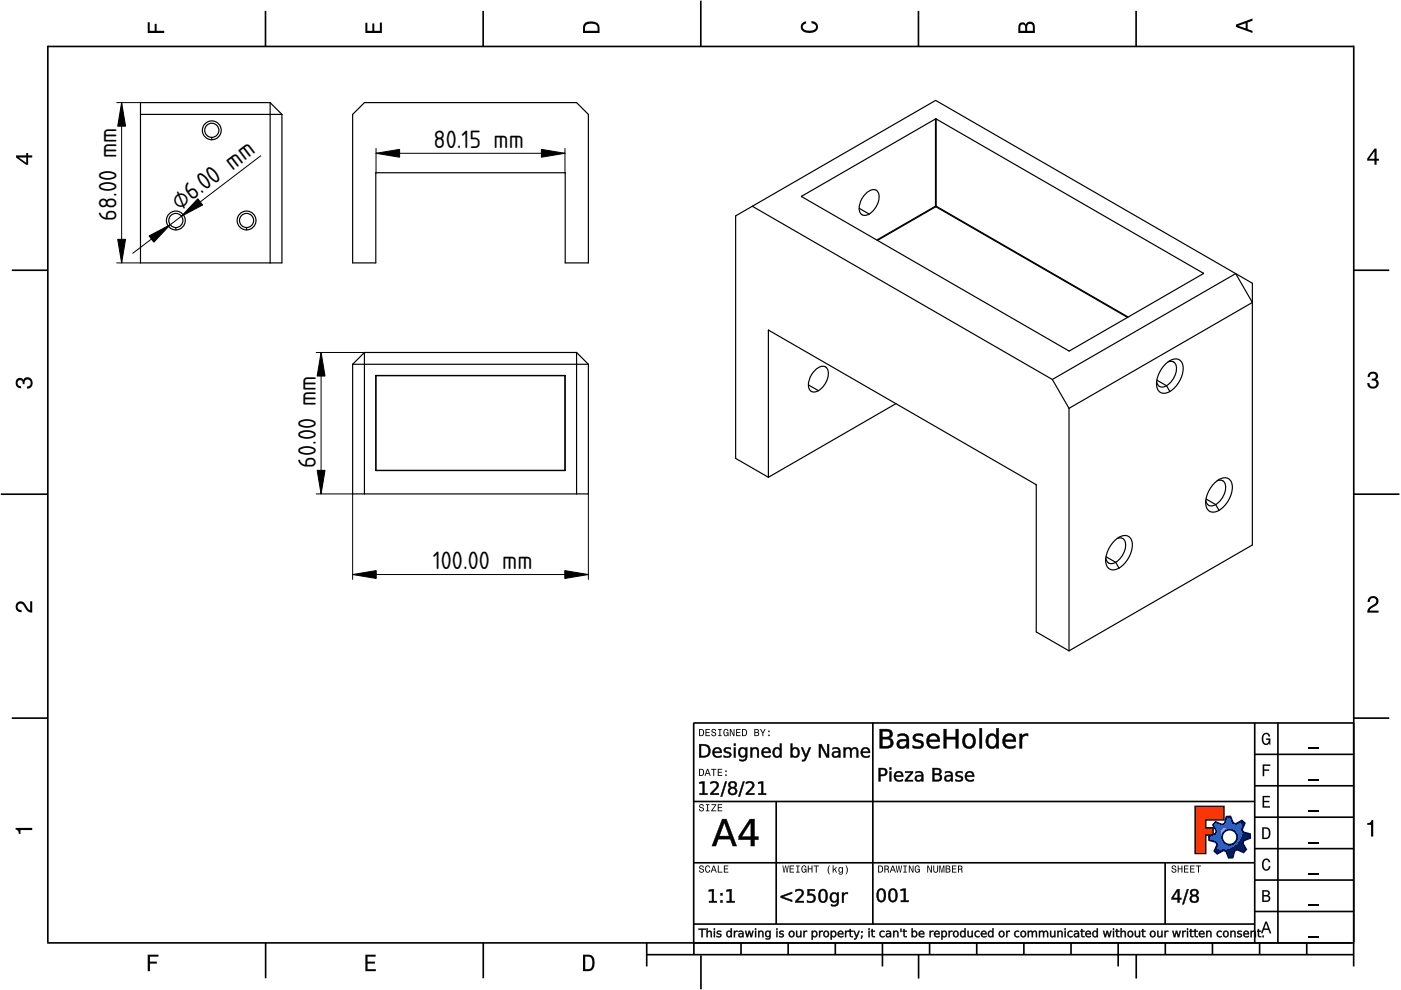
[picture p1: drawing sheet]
<svg xmlns="http://www.w3.org/2000/svg" width="297mm" height="210mm" viewBox="0 0 297 210" stroke-linecap="round" stroke-linejoin="round" font-family="sans-serif">
<defs><g id="words">
<g font-size="5">
<text x="91.9" y="31.4">80.15 mm</text>
<text x="49.3" y="36.2" transform="rotate(-37 49.3 36.2)">mm</text>
<text x="24.7" y="46.8" transform="rotate(-90 24.7 46.8)">68.00 mm</text>
<text x="38" y="44.7" transform="rotate(-37 38 44.7)">⌀6.0</text>
<text x="67" y="99.2" transform="rotate(-90 67 99.2)">60.00 mm</text>
<text x="91.8" y="120.7">100.00 mm</text>
</g>
</g></defs>
<g fill="none" stroke="#000" stroke-width=".35">
<path d="M10.1 9.7v190.1M10.1 9.9h277M56.3 2.3v7.5M102.4 2.3v7.5M148.6 .1v9.8M194.7 2.3v7.5M240.9 2.3v7.5M287 9.7v195.2M2.5 57.3h7.5M287.1 57.3h7.4M.2 104.8h10M287 104.8h9.7"/>
<path d="M2.5 152.3h7.5M147 153.3h140.1M147.1 153.3v49.1M185.1 153.2v42.8M266 159.9h21M266 153.3v46.7M270.9 153.3v46.7M287.1 152.3h7.4M147 169.9h119M164.6 169.9v26M266 179.9h21M266 173.3h21"/>
<path d="M266 166.6h21M10 199.9h277.1M56.3 199.9v7.5M102.5 199.9v7.5M137.1 199.9v5M147 195.9h119M147 182.9h119M157.1 199.9v2.5M167.1 199.9v2.5M177.1 199.9v2.5M187.1 199.9v5M197.1 199.9v2.5"/>
<path d="M207.1 199.9v2.5M217.1 199.9v2.5M227.1 199.9v2.5M237.1 199.9v5M247 182.9v13M247.1 199.9v2.5M257.1 199.9v2.5M266 193.3h21M266 186.6h21M267.1 199.9v2.5M277.1 199.9v2.5M137.1 202.4h150"/>
<path d="M148.6 202.6v7.2M194.8 202.4v5.1M240.9 202.4v5.1"/>
</g>
<g fill="#000">
<path d="M31.3 4.7h.4v1.8h1.1v-1.4h.4v1.4h1.6v.5h-3.5z" fill-rule="evenodd"/>
<path d="M77.5 4.8h.4v1.7h1v-1.5h.5v1.5h1.1v-1.7h.5v2.2h-3.5z" fill-rule="evenodd"/>
<path d="M124.1 4.9a2.19 2.19 0 0 0-.5 2.1h3.5v-1.2a1.42 1.42 0 0 0-1.7-1.3zM124.3 5.2a2.14 2.14 0 0 1 2.3 .3l.1 1h-2.7l.1-1z" fill-rule="evenodd"/>
<path d="M170.1 4.9l.8-.4v.5a.7 .7 0 0 0-.7 .5 .7 .7 0 0 0 .3 .8 1.69 1.69 0 0 0 2.5-.6 .9 .9 0 0 0-.9-.8v-.5a1.24 1.24 0 0 1 1.3 1.1 1.24 1.24 0 0 1-1 1.4 2.22 2.22 0 0 1-2.5-.7l-.1-.5z" fill-rule="evenodd"/>
<path d="M216.1 5l-.2 .8v1.2h3.5v-1.3a.98 .98 0 0 0-.7-1.1 .98 .98 0 0 0-1.2 .6 .84 .84 0 0 0-1.4-.2zM216.4 5.3a.54 .54 0 0 1 .7-.1 .54 .54 0 0 1 .3 .6v.7h-1.1zM217.9 5.2a.62 .62 0 0 1 .7-.1 .62 .62 0 0 1 .4 .6v.8h-1.2z" fill-rule="evenodd"/>
<path d="M262.1 5.2v.5l3.5 1.3v-.5l-1.1-.3v-1.4l1.1-.4v-.5zM262.6 5.5l1.5-.6v1.1z" fill-rule="evenodd"/>
<path d="M3.4 32.9v.5l2.1 1.5h.5v-1.5h.8v-.5h-.8v-.5h-.4v.5zM4 33.4h1.6v1.1z" fill-rule="evenodd"/>
<path d="M291.4 31.5l-1.5 2.1v.5h1.5v.8h.5v-.8h.5v-.4h-.5v-2.2zM291.4 32.1v1.6h-1.1z" fill-rule="evenodd"/>
<path d="M3.6 80.4a.86 .86 0 0 1 1.4 .1 1.06 1.06 0 0 1 1.2-.5 1.06 1.06 0 0 1 .7 1.2 1.1 1.1 0 0 1-1.2 1.2v-.4a.71 .71 0 0 0 .8-1 .71 .71 0 0 0-1.3-.1v.6h-.4a.61 .61 0 0 0-.3-.8 .61 .61 0 0 0-.8 .2 .61 .61 0 0 0 .2 .8l.6 .2v.4a1.15 1.15 0 0 1-1.2-.6 1.15 1.15 0 0 1 .3-1.3z" fill-rule="evenodd"/>
<path d="M290.3 79.1a1.08 1.08 0 0 1 1.3-.2 1.08 1.08 0 0 1 .5 1.3l-.4 .2a1.06 1.06 0 0 1 .6 1.3 1.06 1.06 0 0 1-1.2 .7 1.1 1.1 0 0 1-1.2-1.2h.4a.71 .71 0 0 0 1 .8 .71 .71 0 0 0 .1-1.3h-.6v-.4a.61 .61 0 0 0 .8-.3 .61 .61 0 0 0-.2-.8 .61 .61 0 0 0-.8 .2l-.2 .5h-.4z" fill-rule="evenodd"/>
<path d="M3.6 127.8a1.22 1.22 0 0 1 2 .7l.4 .6 .4 .3v-1.9h.4v2.4a1.8 1.8 0 0 1-1.7-1.4 .71 .71 0 0 0-.9-.5 .71 .71 0 0 0-.5 .8 .71 .71 0 0 0 .9 .6v.4a1.18 1.18 0 0 1-1.2-.6 1.18 1.18 0 0 1 .2-1.4z" fill-rule="evenodd"/>
<path d="M290.3 126.7a1.18 1.18 0 0 1 1.9 .3 1.18 1.18 0 0 1-1 1.7l-.5 .3-.3 .5h1.9v.4h-2.4a1.8 1.8 0 0 1 1.4-1.7 .71 .71 0 0 0 .5-.9 .71 .71 0 0 0-.9-.5 .71 .71 0 0 0-.5 .8h-.4z" fill-rule="evenodd"/>
<path d="M148.2 154.6v1.5h.5a.77 .77 0 0 0 .6-.8 .77 .77 0 0 0-.6-.7zM148.4 154.8a.58 .58 0 0 1 .7 .5 .58 .58 0 0 1-.7 .6zM149.6 154.6v1.5h.9v-.2h-.7v-.5h.6v-.2h-.6v-.4h.7v-.2zM151 154.7a.53 .53 0 0 0 0 .6 .53 .53 0 0 0 .6 .2 .32 .32 0 0 1-.3 .5 .32 .32 0 0 1-.3-.4h-.2a.5 .5 0 0 0 .7 .5 .5 .5 0 0 0 .1-.8l-.4-.1a.28 .28 0 0 1-.1-.4 .28 .28 0 0 1 .4-.1 .28 .28 0 0 1 .1 .3h.2a.51 .51 0 0 0-.3-.4 .51 .51 0 0 0-.5 .1zM152.3 154.6v.2h.2v1.1h-.2v.2h.7v-.2h-.3v-1.1h.3v-.2zM153.5 154.7a.81 .81 0 0 0 .5 1.4l.3-.2 .2 .2v-.8h-.6v.1h.4l-.2 .5a.6 .6 0 0 1-.5-.6 .6 .6 0 0 1 .4-.6l.2 .3h.2l-.1-.3a.53 .53 0 0 0-.8 0zM154.7 154.6v1.5h.2v-1.3l.6 1.3h.2v-1.5h-.2v1.2l-.5-1.2zM156.1 154.6v1.5h.9v-.2h-.7v-.5h.6v-.2h-.6v-.4h.7v-.2zM157.3 154.6v1.5h.5a.77 .77 0 0 0 .6-.8 .77 .77 0 0 0-.6-.7zM157.5 154.8a.58 .58 0 0 1 .7 .5 .58 .58 0 0 1-.7 .6zM159.9 154.6v1.5h.6a.42 .42 0 0 0 .5-.3 .42 .42 0 0 0-.3-.5l.2-.2-.1-.4zM160.1 154.8h.3a.23 .23 0 0 1 .3 .2 .23 .23 0 0 1-.3 .2h-.3zM160.1 155.4h.4a.26 .26 0 0 1 .3 .2 .26 .26 0 0 1-.3 .3h-.4zM161.1 154.6l.5 .9v.6h.2v-.6l.5-.9h-.2l-.4 .7-.3-.7zM162.9 155.8v.3h.3v-.3zM162.9 154.9v.3h.3v-.3z" fill-rule="evenodd"/>
<path d="M267.8 155.7a.85 .85 0 0 1 .9-.3 .85 .85 0 0 1 .6 .8h-.3l-.1-.3a.49 .49 0 0 0-.4-.3 .49 .49 0 0 0-.5 .3 1.2 1.2 0 0 0 .4 1.8 .66 .66 0 0 0 .6-.8h-.6v-.3h.9v1.3h-.1l-.1-.3-.3 .3a.85 .85 0 0 1-1.2-.7v-1.1z" fill-rule="evenodd"/>
<path d="M3.3 175.5h3.5v.5h-2.5v.8h-.3a.77 .77 0 0 0-.7-.9z" fill-rule="evenodd"/>
<path d="M148.4 170.6a.53 .53 0 0 0 0 .6 .53 .53 0 0 0 .6 .2 .32 .32 0 0 1-.3 .5 .32 .32 0 0 1-.3-.4h-.2a.5 .5 0 0 0 .7 .6 .5 .5 0 0 0 .1-.9l-.4-.1a.28 .28 0 0 1-.1-.4 .28 .28 0 0 1 .4-.1 .28 .28 0 0 1 .1 .4h.2a.51 .51 0 0 0-.3-.5 .51 .51 0 0 0-.5 .1zM149.7 170.5v.2h.2v1.1h-.2v.2h.7v-.2h-.3v-1.1h.3v-.2zM150.8 170.5v.2h.8l-.8 1.3h1.1v-.2h-.9l.9-1.3zM152.2 170.5v1.5h.9v-.2h-.7v-.5h.6v-.2h-.6v-.4h.7v-.2z" fill-rule="evenodd"/>
<path d="M148.2 163v1.5h.5a.77 .77 0 0 0 .6-.7 .77 .77 0 0 0-.6-.8zM148.4 163.2a.57 .57 0 0 1 .7 .6 .57 .57 0 0 1-.7 .5zM149.9 163l-.5 1.5h.2l.1-.4h.6l.2 .4h.2l-.6-1.5zM150 163.2l.3 .7h-.5zM150.8 163v.2h.4v1.3h.2v-1.3h.5v-.2zM152.2 163v1.5h.9v-.2h-.7v-.5h.6v-.2h-.6v-.4h.7v-.2zM153.8 164.2v.3h.3v-.3zM153.8 163.4v.3h.3v-.3z" fill-rule="evenodd"/>
<path d="M253.4 171h6.1v2.8h-3.9v1.7h1.6v1.5h-1.6v4h-2.2z" fill-rule="evenodd"/>
<path d="M257.7 174.3l-.5 .6 .7 1.3-.2 .6-1.4 .5v.9l1.5 .4 .3 .5-.7 1.4 .7 .5 1.3-.7 .6 .2 .5 1.4 .9-.1 .3-1.4 .6-.3 1.4 .6 .5-.6-.7-1.3 .2-.6 1.4-.5-.1-.9-1.4-.4-.3-.5 .6-1.4-.6-.6-1.3 .8-.6-.2-.5-1.4h-.9l-.4 1.5-.5 .2zM259.1 177.5a1.6 1.6 0 0 1 3.2 0 1.6 1.6 0 0 1-3.2 0z" fill-rule="evenodd"/>
<path d="M267.7 168.7h1.5v.3h-1.2v.8h1.1v.3h-1.1v.8h1.3v.3h-1.6z" fill-rule="evenodd"/>
<path d="M267.7 162.1h1.6v.3h-1.3v.7h1.1v.3h-1.1v1.2h-.3z" fill-rule="evenodd"/>
<path d="M267.6 175.4v2.5h.8a1.37 1.37 0 0 0 .7-2.2 1.56 1.56 0 0 0-1.5-.3zM267.9 175.7a.98 .98 0 0 1 1.2 .7 .98 .98 0 0 1-.7 1.2h-.5z" fill-rule="evenodd"/>
<path d="M289.9 174.5a.77 .77 0 0 0 .9-.6h.4v3.5h-.5v-2.5h-.8z" fill-rule="evenodd"/>
<path d="M148.4 183.6a.53 .53 0 0 0 0 .6 .53 .53 0 0 0 .6 .2 .32 .32 0 0 1-.3 .5 .32 .32 0 0 1-.3-.4h-.2a.5 .5 0 0 0 .7 .6 .5 .5 0 0 0 .1-.9l-.4-.1a.28 .28 0 0 1-.1-.4 .28 .28 0 0 1 .4-.1 .28 .28 0 0 1 .1 .4h.2a.51 .51 0 0 0-.3-.5 .51 .51 0 0 0-.5 .1zM149.6 183.7l-.1 .2a.67 .67 0 0 0 .1 .9 .67 .67 0 0 0 .8 .1l.2-.4h-.2l-.2 .3a.6 .6 0 0 1-.5-.5 .6 .6 0 0 1 .4-.6l.3 .3h.2l-.2-.4a.5 .5 0 0 0-.8 .1zM151.2 183.5l-.5 1.5h.2l.1-.4h.6l.2 .4h.2l-.6-1.5zM151.3 183.7l.3 .7h-.5zM152.2 183.5v1.5h1v-.2h-.8v-1.3zM153.5 183.5v1.5h.9v-.2h-.7v-.5h.6v-.2h-.6v-.4h.7v-.2z" fill-rule="evenodd"/>
<path d="M165.9 183.5l.3 1.5h.1l.3-1.3 .2 1.3h.2l.2-1.5h-.1l-.2 1.3-.2-1.3h-.2l-.2 1.3-.2-1.3zM167.4 183.5v1.5h1v-.2h-.8v-.5h.7v-.2h-.7v-.4h.7v-.2zM168.8 183.5v.2h.3v1.1h-.3v.2h.7v-.2h-.2v-1.1h.2v-.2zM170.1 183.7a.82 .82 0 0 0 .5 1.3l.3-.2 .1 .2v-.8h-.5v.2h.3l-.2 .4a.6 .6 0 0 1-.5-.5 .6 .6 0 0 1 .5-.6l.2 .3h.2l-.2-.4a.53 .53 0 0 0-.7 .1zM171.3 183.5v1.5h.2v-.7h.6v.7h.2v-1.5h-.2v.6h-.6v-.6zM172.5 183.5v.2h.5v1.3h.2v-1.3h.4v-.2zM175.8 183.5a1.35 1.35 0 0 0 .2 1.9 1.84 1.84 0 0 1 0-1.9zM176.5 183.5v1.5h.2v-.4l.2-.2 .4 .6h.2l-.4-.7 .4-.5h-.2l-.6 .6v-.9zM177.9 184a.59 .59 0 0 0-.2 .7 .59 .59 0 0 0 .7 .3l.1-.2a.31 .31 0 0 1-.1 .5 .31 .31 0 0 1-.4-.2h-.2a.47 .47 0 0 0 .5 .4 .47 .47 0 0 0 .4-.5v-1.2h-.2v.2l-.3-.2zM178 184.1l.1-.1a.42 .42 0 0 1 .4 .4 .42 .42 0 0 1-.4 .5l-.1-.3zM179.3 183.5a1.85 1.85 0 0 1 0 1.9 1.22 1.22 0 0 0 0-1.9z" fill-rule="evenodd"/>
<path d="M186.2 183.5v1.5h.5a.77 .77 0 0 0 .6-.7 .77 .77 0 0 0-.6-.8zM186.4 183.7a.58 .58 0 0 1 .6 .6 .58 .58 0 0 1-.6 .5zM187.5 183.5v1.5h.2v-.6a.45 .45 0 0 1 .5 .1 .45 .45 0 0 1 .1 .5h.2l-.2-.7a.42 .42 0 0 0 .1-.5 .42 .42 0 0 0-.4-.3zM187.7 183.7h.2a.26 .26 0 0 1 .4 .3 .26 .26 0 0 1-.4 .2h-.2zM189.2 183.5l-.6 1.5h.2l.2-.4h.6l.1 .4h.2l-.5-1.5zM189.3 183.7l.2 .7h-.4zM189.9 183.5l.3 1.5h.2l.2-1.3 .2 1.3h.2l.3-1.5h-.2l-.2 1.3-.2-1.3h-.2l-.2 1.3-.2-1.3zM191.5 183.5v.2h.3v1.1h-.3v.2h.8v-.2h-.3v-1.1h.3v-.2zM192.7 183.5v1.5h.2v-1.2l.5 1.2h.3v-1.5h-.2v1.2l-.6-1.2zM194.1 183.7a.81 .81 0 0 0 .5 1.3l.3-.2 .1 .2v-.8h-.5v.2h.3l-.2 .4a.6 .6 0 0 1-.5-.5 .6 .6 0 0 1 .5-.6l.2 .3h.2l-.2-.4a.53 .53 0 0 0-.7 .1zM196.6 183.5v1.5h.2v-1.2l.6 1.2h.2v-1.5h-.2v1.2l-.6-1.2zM197.9 183.5v.9a.52 .52 0 0 0 .5 .6 .52 .52 0 0 0 .5-.6v-.9h-.2v.9a.33 .33 0 0 1-.3 .5 .33 .33 0 0 1-.3-.5v-.9zM199.2 183.5v1.5h.1v-1.4l.3 1.4h.2l.3-1.4v1.4h.1v-1.5h-.2l-.3 1.3-.3-1.3zM200.5 183.5v1.5h.6a.42 .42 0 0 0 .4-.3 .42 .42 0 0 0-.2-.5l.2-.2-.1-.4zM200.7 183.7h.3a.23 .23 0 0 1 .3 .2 .23 .23 0 0 1-.3 .2h-.3zM200.7 184.3h.3a.26 .26 0 0 1 .3 .3 .26 .26 0 0 1-.3 .2h-.3zM201.8 183.5v1.5h1v-.2h-.8v-.5h.7v-.2h-.7v-.4h.8v-.2zM203.1 183.5v1.5h.2v-.6a.45 .45 0 0 1 .5 .1 .45 .45 0 0 1 .1 .5h.2l-.2-.7a.42 .42 0 0 0 .1-.5 .42 .42 0 0 0-.4-.3zM203.3 183.7h.3a.26 .26 0 0 1 .3 .3 .26 .26 0 0 1-.4 .2h-.2z" fill-rule="evenodd"/>
<path d="M248.5 183.6a.53 .53 0 0 0 0 .6 .53 .53 0 0 0 .6 .2 .32 .32 0 0 1-.2 .5 .32 .32 0 0 1-.3-.4h-.2a.5 .5 0 0 0 .6 .6 .5 .5 0 0 0 .2-.9l-.4-.1a.28 .28 0 0 1-.1-.4 .28 .28 0 0 1 .3-.1 .28 .28 0 0 1 .2 .4h.2a.51 .51 0 0 0-.3-.5 .51 .51 0 0 0-.6 .1zM249.7 183.5v1.5h.2v-.7h.6v.7h.2v-1.5h-.2v.6h-.6v-.6zM251 183.5v1.5h1v-.2h-.8v-.5h.7v-.2h-.7v-.4h.8v-.2zM252.3 183.5v1.5h1v-.2h-.8v-.5h.7v-.2h-.7v-.4h.8v-.2zM253.5 183.5v.2h.5v1.3h.2v-1.3h.5v-.2z" fill-rule="evenodd"/>
<path d="M268.3 195.4l-1 2.5h.4l.2-.7h1l.3 .7h.3l-.9-2.5zM268.4 195.8l.4 1.1h-.7z" fill-rule="evenodd"/>
<path d="M267.6 188.7v2.5h1a.7 .7 0 0 0 .7-.5 .7 .7 0 0 0-.4-.8 .61 .61 0 0 0 .3-.8 .61 .61 0 0 0-.7-.4zM267.9 189h.6a.38 .38 0 0 1 .4 .4 .38 .38 0 0 1-.5 .4h-.5zM267.9 190.1h.6a.44 .44 0 0 1 .5 .4 .44 .44 0 0 1-.5 .4h-.6z" fill-rule="evenodd"/>
<path d="M267.8 182.3a.85 .85 0 0 1 .9-.3 .85 .85 0 0 1 .6 .8h-.3l-.1-.2a.47 .47 0 0 0-.4-.3 .47 .47 0 0 0-.4 .3 1.21 1.21 0 0 0 .4 1.7 .64 .64 0 0 0 .5-.7h.4a.89 .89 0 0 1-.8 1 .89 .89 0 0 1-1-.7v-1.1z" fill-rule="evenodd"/>
<path d="M31.3 202.4h2.3v.4h-1.8v1.1h1.5v.4h-1.5v1.6h-.5z" fill-rule="evenodd"/>
<path d="M77.5 202.4h2.1v.4h-1.7v1.1h1.6v.4h-1.6v1.2h1.8v.4h-2.2z" fill-rule="evenodd"/>
<path d="M123.6 202.4v3.5h1.2a1.42 1.42 0 0 0 1.3-1.7 1.38 1.38 0 0 0-1.3-1.8zM124.1 202.8l1 .1a1.89 1.89 0 0 1 0 2.5l-1 .1z" fill-rule="evenodd"/>
</g>
<path d="M277.3 158.6h2.2M277.3 178.6h2.2M277.3 172h2.2M277.3 165.3h2.2M277.3 198.6h2.2M277.3 192h2.2M277.3 185.3h2.2" fill="none" stroke="#000" stroke-width=".25"/>
<g fill="#000">
<path d="M148.6 158.1v2.2a1.17 1.17 0 0 0 1.6-1.1 1.17 1.17 0 0 0-1.6-1.1zM148.2 157.8h.8a1.42 1.42 0 0 1 1.6 1.4 1.42 1.42 0 0 1-1.6 1.4h-.8zM151.3 158.7a.98 .98 0 0 1 1.2-.2 .98 .98 0 0 1 .5 1.1h-1.6a.9 .9 0 0 0 1.5 .6v.3a1.19 1.19 0 0 1-1.5-.2 1.19 1.19 0 0 1-.1-1.6zM151.6 158.9l-.2 .5h1.3a.6 .6 0 0 0-.4-.6 .6 .6 0 0 0-.7 .1zM153.7 158.6l.3-.1h.8h.1v.4a.83 .83 0 0 0-1.1 .1l.2 .3a.85 .85 0 0 1 1 .9 1.2 1.2 0 0 1-1.6 .3v-.3a.86 .86 0 0 0 1.3-.2l-.2-.2a.82 .82 0 0 1-1-1.1zM155.6 158.5h.4v2.1h-.4zM155.6 157.7h.4v.4h-.4zM157 158.9a.76 .76 0 0 0-.1 1 .76 .76 0 0 0 .9 .3 .74 .74 0 0 0 .3-1 .74 .74 0 0 0-1.1-.3zM156.8 158.7l.6-.3 .4 .1 .3 .3v-.3h.3v1.8a1.07 1.07 0 0 1-1.6 1v-.3a.78 .78 0 0 0 .9 .1 .78 .78 0 0 0 .4-.9 .86 .86 0 0 1-1.1 .3 .86 .86 0 0 1-.5-1zM159.1 158.5h.4v.3a.77 .77 0 0 1 .9-.3 .77 .77 0 0 1 .5 .8v1.3h-.4v-1.3a.55 .55 0 0 0-.5-.6 .55 .55 0 0 0-.5 .7v1.2h-.4zM161.7 158.7a.98 .98 0 0 1 1.2-.2 .98 .98 0 0 1 .5 1.1h-1.6a.9 .9 0 0 0 1.5 .6v.3a1.19 1.19 0 0 1-1.6-.2 1.19 1.19 0 0 1 0-1.6zM162 158.9l-.2 .5h1.2a.6 .6 0 0 0-.3-.6 .6 .6 0 0 0-.7 .1zM164.1 158.7l.6-.3 .4 .1 .3 .3v-1.1h.3v2.9h-.3v-.3a.87 .87 0 0 1-1.1 .3 .87 .87 0 0 1-.5-1.1zM164.4 158.8a.8 .8 0 0 0-.3 1 .8 .8 0 0 0 1 .5 .8 .8 0 0 0 .3-1 .8 .8 0 0 0-1-.5zM168.3 158.8a.8 .8 0 0 0-.3 1 .8 .8 0 0 0 .9 .5 .8 .8 0 0 0 .3-1 .8 .8 0 0 0-.9-.5zM167.6 157.7h.4v1.1a.87 .87 0 0 1 1.1-.3 .87 .87 0 0 1 .4 1 .87 .87 0 0 1-.4 1.1 .87 .87 0 0 1-1.1-.3v.3h-.4zM169.9 158.5h.3l.7 1.6 .6-1.6h.4l-1 2.5-.4 .4h-.5v-.3l.5-.1 .2-.4zM173.6 157.8h.5l1.3 2.3v-2.3h.4v2.8h-.5l-1.3-2.4v2.4h-.4zM176.9 159.6a.48 .48 0 0 0 .2 .8 .48 .48 0 0 0 .6-.4l.1-.5zM176.5 158.6a1.02 1.02 0 0 1 1.7 .8v1.2h-.4v-.3a.75 .75 0 0 1-.9 .4 .75 .75 0 0 1-.5-.9 .75 .75 0 0 1 .9-.5h.5a.76 .76 0 0 0-1.3-.4zM178.9 158.5h.3v.3a.72 .72 0 0 1 .7-.4 .72 .72 0 0 1 .6 .5 .75 .75 0 0 1 .9-.4 .75 .75 0 0 1 .6 .8v1.3h-.4v-1.3a.52 .52 0 0 0-.5-.6 .52 .52 0 0 0-.5 .7v1.2h-.4v-1.3a.52 .52 0 0 0-.5-.6 .52 .52 0 0 0-.5 .7v1.2h-.3zM182.8 158.7a.98 .98 0 0 1 1.2-.2 .98 .98 0 0 1 .5 1.1h-1.6a.9 .9 0 0 0 1.5 .6v.3a1.19 1.19 0 0 1-1.6-.2 1.19 1.19 0 0 1 0-1.6zM183.1 158.9l-.2 .5h1.2a.6 .6 0 0 0-.3-.6 .6 .6 0 0 0-.7 .1z"/>
<path d="M148.6 158.1v2.1a1.13 1.13 0 0 0 1.6-1 1.13 1.13 0 0 0-1.6-1.1zM148.6 158.1a1.21 1.21 0 0 1 1.7 1.1 1.21 1.21 0 0 1-1.7 1.1zM148.2 157.7h.8a1.46 1.46 0 0 1 1.7 1.5 1.46 1.46 0 0 1-1.7 1.4h-.8zM148.2 157.8v2.8h.8a1.38 1.38 0 0 0 1.6-1.4 1.38 1.38 0 0 0-1.6-1.4zM151.3 158.7a1 1 0 0 1 1.3-.2 1 1 0 0 1 .4 1.2l-1.5-.1a.88 .88 0 0 0 .6 .7 .88 .88 0 0 0 .9-.2v.4a1.23 1.23 0 0 1-1.7-.1 1.23 1.23 0 0 1 0-1.7zM151.4 158.8a1.15 1.15 0 0 0 0 1.5 1.15 1.15 0 0 0 1.5 .2v-.3a.91 .91 0 0 1-.9 .2 .91 .91 0 0 1-.6-.8h1.6a.93 .93 0 0 0-.5-1 .93 .93 0 0 0-1.1 .2zM151.7 158.9l-.3 .5h1.3a.6 .6 0 0 0-.4-.6 .6 .6 0 0 0-.6 .1zM151.6 158.9a.62 .62 0 0 1 .7-.2 .62 .62 0 0 1 .4 .7h-1.3zM153.6 158.6l.4-.2 .8 .1h.2v.5a.89 .89 0 0 0-1.2 0l.6 .4a.68 .68 0 0 1 .7 .8 .68 .68 0 0 1-.9 .5l-.8-.1v-.5a.95 .95 0 0 0 1.3-.1l-.1-.1-.5-.2a.61 .61 0 0 1-.7-.4 .61 .61 0 0 1 .2-.7zM153.7 158.6a.59 .59 0 0 0-.1 .7 .59 .59 0 0 0 .6 .3v.1a.37 .37 0 0 1 .5 .2 .37 .37 0 0 1-.3 .5h-.6l-.4-.2v.3a1.04 1.04 0 0 0 1.6-.5 1.03 1.03 0 0 0-1-.7l-.2-.1a.67 .67 0 0 1 .5-.6 .67 .67 0 0 1 .7 .2l-.1-.3h-.6zM155.6 158.4h.4v2.2h-.4zM155.6 158.5v2.1h.4v-2.1zM155.6 157.6h.4v.5h-.4zM155.6 157.7v.4h.4v-.4zM157.1 159a.72 .72 0 0 0-.2 .8 .72 .72 0 0 0 .9 .4 .7 .7 0 0 0 .2-1 .7 .7 0 0 0-.9-.2zM157 158.9a.7 .7 0 0 1 .9 0 .7 .7 0 0 1 .2 .9 .64 .64 0 0 1-.8 .5 .64 .64 0 0 1-.5-.8zM156.7 158.7a.79 .79 0 0 1 1.4 .1l-.1-.4h.5v1.9a1.14 1.14 0 0 1-1.8 1v-.4a.75 .75 0 0 0 .9 .1 .75 .75 0 0 0 .4-.8h.1a.83 .83 0 0 1-1 .4 .83 .83 0 0 1-.6-.8v-.6zM156.8 158.8a1.02 1.02 0 0 0-.2 1.2 1.02 1.02 0 0 0 1.2 .5l.3-.4a.82 .82 0 0 1-.3 1 .82 .82 0 0 1-1-.1v.3a1.03 1.03 0 0 0 1.6-1v-1.8h-.3v.5a.76 .76 0 0 0-1.3-.2zM159.1 158.4h.4v.4a.78 .78 0 0 1 .9-.4 .78 .78 0 0 1 .5 .9v1.3h-.4v-1.3a.5 .5 0 0 0-.5-.5 .5 .5 0 0 0-.5 .6v1.2h-.4zM159.1 158.5v2.1h.4l-.1-1.2a.59 .59 0 0 1 .6-.7 .59 .59 0 0 1 .6 .6l-.1 1.3h.4l-.1-1.3a.74 .74 0 0 0-.5-.8 .74 .74 0 0 0-.9 .5l.1-.5zM161.7 158.7a1 1 0 0 1 1.2-.2 1 1 0 0 1 .5 1.2l-1.6-.1a.88 .88 0 0 0 .7 .7 .88 .88 0 0 0 .9-.2v.4a1.23 1.23 0 0 1-1.7-.1 1.23 1.23 0 0 1 0-1.7zM161.7 158.8a1.15 1.15 0 0 0 .1 1.5 1.15 1.15 0 0 0 1.5 .2v-.3a.91 .91 0 0 1-1 .2 .91 .91 0 0 1-.6-.8h1.6a.93 .93 0 0 0-.4-1 .93 .93 0 0 0-1.2 .2zM162 158.9l-.2 .5h1.2a.6 .6 0 0 0-.3-.6 .6 .6 0 0 0-.7 .1zM162 158.9a.62 .62 0 0 1 .7-.2 .62 .62 0 0 1 .3 .7h-1.2zM164 158.7a.78 .78 0 0 1 1.4 .1l-.1-1.2h.4v3h-.4l.1-.3a.84 .84 0 0 1-1 .4 .84 .84 0 0 1-.6-.8v-.7zM164.1 158.8a1.04 1.04 0 0 0-.2 1.2 1.04 1.04 0 0 0 1.2 .5l.3-.4v.5h.3v-2.9h-.3v1.3a.76 .76 0 0 0-1.3-.2zM164.5 158.9a.76 .76 0 0 0-.3 .9 .76 .76 0 0 0 .9 .4 .76 .76 0 0 0 .2-.9 .76 .76 0 0 0-.8-.4zM164.4 158.8a.84 .84 0 0 1 1.1 .5 .84 .84 0 0 1-.6 1.1 .88 .88 0 0 1-.8-.6 .88 .88 0 0 1 .3-1zM168.3 158.9a.76 .76 0 0 0-.3 .9 .76 .76 0 0 0 .9 .4 .76 .76 0 0 0 .3-.9 .76 .76 0 0 0-.9-.4zM168.2 158.8a.84 .84 0 0 1 1.1 .5 .84 .84 0 0 1-.5 1.1 .88 .88 0 0 1-.9-.6 .88 .88 0 0 1 .3-1zM167.6 157.6h.4v1.2a.84 .84 0 0 1 .9-.4 .84 .84 0 0 1 .6 .8 .97 .97 0 0 1-.3 1.3 .97 .97 0 0 1-1.3-.2l.1 .3h-.4zM167.6 157.7v2.9h.4l-.1-.5a.82 .82 0 0 0 1.1 .5 .82 .82 0 0 0 .5-1.1 .83 .83 0 0 0-.5-1 .83 .83 0 0 0-1.1 .5l.1-1.3zM169.8 158.4h.5l.6 1.7 .6-1.7h.5l-1 2.4a.68 .68 0 0 1-1 .6v-.3a.51 .51 0 0 0 .7-.5zM169.9 158.5l.9 2.1-.3 .5h-.5v.3a.72 .72 0 0 0 .9-.6l1-2.3h-.4l-.6 1.8-.7-1.8zM173.6 157.7h.6l1.2 2.4v-2.4h.4v2.9h-.6l-1.2-2.4v2.4h-.4zM173.6 157.8v2.8h.4v-2.4l1.3 2.4h.5v-2.8h-.4v2.4l-1.3-2.4zM176.9 159.7a.44 .44 0 0 0 .2 .6 .44 .44 0 0 0 .6-.3l.1-.5zM176.8 159.7l1-.2a.62 .62 0 0 1-.3 .8 .62 .62 0 0 1-.8-.3zM176.5 158.6a1.18 1.18 0 0 1 1.7 .5v1.5h-.4v-.3a.77 .77 0 0 1-1 .4 .77 .77 0 0 1-.4-1 .77 .77 0 0 1 .9-.5l.5 .1a.79 .79 0 0 0-1.3-.3zM176.5 158.6v.3a.7 .7 0 0 1 .8-.3 .7 .7 0 0 1 .5 .7h-.5a.71 .71 0 0 0-.8 .5 .71 .71 0 0 0 .4 .8 .71 .71 0 0 0 .9-.3l.1-.2-.1 .5h.4l-.1-1.2a.98 .98 0 0 0-.5-.9 .98 .98 0 0 0-1 .1zM178.8 158.4h.5l-.1 .4a.69 .69 0 0 1 .7-.4 .69 .69 0 0 1 .6 .5 .77 .77 0 0 1 1-.5 .77 .77 0 0 1 .5 .9v1.3h-.4v-1.3a.48 .48 0 0 0-.5-.5 .48 .48 0 0 0-.5 .6v1.2h-.4v-1.3a.48 .48 0 0 0-.5-.5 .48 .48 0 0 0-.4 .6v1.2h-.5zM178.9 158.5v2.1h.3v-1.2a.57 .57 0 0 1 .5-.7 .57 .57 0 0 1 .6 .6l-.1 1.3h.4l-.1-1.2a.57 .57 0 0 1 .6-.7 .57 .57 0 0 1 .6 .6l-.1 1.3h.4l-.1-1.3a.72 .72 0 0 0-.5-.8 .72 .72 0 0 0-.9 .5 .7 .7 0 0 0-.6-.5 .7 .7 0 0 0-.7 .5v-.5zM182.7 158.7a1 1 0 0 1 1.3-.2 1 1 0 0 1 .5 1.2l-1.6-.1a.88 .88 0 0 0 .6 .7 .88 .88 0 0 0 .9-.2v.4a1.23 1.23 0 0 1-1.6-.1 1.23 1.23 0 0 1-.1-1.7zM182.8 158.8a1.15 1.15 0 0 0 0 1.5 1.15 1.15 0 0 0 1.6 .2v-.3a.91 .91 0 0 1-1 .2 .91 .91 0 0 1-.6-.8h1.6a.93 .93 0 0 0-.4-1 .93 .93 0 0 0-1.2 .2zM183.1 158.9l-.2 .5h1.2a.6 .6 0 0 0-.4-.6 .6 .6 0 0 0-.6 .1zM183 158.9a.62 .62 0 0 1 .8-.2 .62 .62 0 0 1 .3 .7h-1.3z"/>
<path d="M187.1 156.7v1.5h.9a.75 .75 0 0 0 .8-.7 .75 .75 0 0 0-.8-.8zM187.1 155v1.3h.8a.63 .63 0 0 0 .8-.6 .63 .63 0 0 0-.8-.7zM186.5 154.6h1.4a.99 .99 0 0 1 1.3 .6 .99 .99 0 0 1-.7 1.3 1.13 1.13 0 0 1 .9 1.3 1.13 1.13 0 0 1-1.4 .9h-1.5zM190.7 157.4a.72 .72 0 0 0 .5 1 .72 .72 0 0 0 .9-.6l.1-.7-1.1 .1zM190.4 155.7h.1a1.45 1.45 0 0 1 2.2 1.2v1.8h-.5v-.5a1.05 1.05 0 0 1-1.7 .3 1.05 1.05 0 0 1 .4-1.7l1.3-.1a1.1 1.1 0 0 0-1.8-.5zM193.8 155.8a2.29 2.29 0 0 1 1.9-.1v.5l-.3-.2a1.37 1.37 0 0 0-1.3 .2l-.1 .2a1.78 1.78 0 0 0 1.4 .7 .93 .93 0 0 1 .3 1.2 .93 .93 0 0 1-1.1 .4l-1.1-.2v-.5l.4 .2a1.1 1.1 0 0 0 1.4-.3 1.73 1.73 0 0 0-1.4-.8l-.3-.3-.1-.4zM196.8 156a1.41 1.41 0 0 1 1.7-.3 1.41 1.41 0 0 1 .8 1.6h-2.3a1.26 1.26 0 0 0 2 .8l.1-.1v.5a1.73 1.73 0 0 1-2.1-.1 1.73 1.73 0 0 1-.3-2.2zM197.3 156.2l-.3 .7h1.8a.87 .87 0 0 0-.6-.9 .87 .87 0 0 0-.9 .2zM200.1 154.6h.6v1.7h1.9v-1.7h.6v4.1h-.6v-2h-1.9v2h-.6zM204.8 156.3a1.18 1.18 0 0 0-.2 1.3 1.18 1.18 0 0 0 1.1 .7 1.29 1.29 0 0 0 .6-1.3 1.29 1.29 0 0 0-.8-1zM204.4 156a1.46 1.46 0 0 1 1.8-.2 1.46 1.46 0 0 1 .6 1.7 1.43 1.43 0 0 1-1.7 1.2 1.43 1.43 0 0 1-1-1.9zM207.7 154.4h.5v4.3h-.5zM209.5 155.8a1.15 1.15 0 0 1 1.7 .3v-1.7h.5v4.3h-.5v-.5a1.25 1.25 0 0 1-1.5 .4 1.25 1.25 0 0 1-.7-1.5l.1-.6zM209.9 156.1a1.32 1.32 0 0 0 .5 2.2 1.24 1.24 0 0 0 .8-1.2 1.24 1.24 0 0 0-.8-1.1zM213 156a1.41 1.41 0 0 1 1.7-.3 1.41 1.41 0 0 1 .7 1.6h-2.3a1.26 1.26 0 0 0 2 .8l.2-.1v.5a1.73 1.73 0 0 1-2.2-.1 1.73 1.73 0 0 1-.3-2.2zM213.4 156.2l-.3 .7h1.8a.87 .87 0 0 0-.5-.9 .87 .87 0 0 0-1 .2zM216.2 155.6h.5v.5a1.2 1.2 0 0 1 1.3-.5v.5a.89 .89 0 0 0-1 .1 .89 .89 0 0 0-.3 .9v1.6h-.5z"/>
<path d="M187.1 156.7v1.5h.9a.71 .71 0 0 0 .8-.7 .71 .71 0 0 0-.8-.7zM187 156.7h1a.8 .8 0 0 1 .9 .8 .8 .8 0 0 1-.9 .7h-1zM187.1 155v1.3l.8-.1a.59 .59 0 0 0 .7-.5 .59 .59 0 0 0-.7-.6zM187 155h.9a.68 .68 0 0 1 .8 .7 .68 .68 0 0 1-.8 .6h-.9zM186.5 154.5h1.4a1.03 1.03 0 0 1 1.3 .7 1.03 1.03 0 0 1-.6 1.3h-.1a1.12 1.12 0 0 1 .9 1.2 1.12 1.12 0 0 1-1.1 1h-1.8zM186.5 154.6v4.1l1.5-.1a1.13 1.13 0 0 0 1.3-.8 1.13 1.13 0 0 0-.8-1.4 .94 .94 0 0 0 .6-1.2 .94 .94 0 0 0-1.2-.6zM190.8 157.4a.68 .68 0 0 0 .4 .9 .68 .68 0 0 0 .9-.5l.1-.7-1.1 .1zM190.7 157.3l.4-.2h1.1a.91 .91 0 0 1-.4 1.1 .91 .91 0 0 1-1.2-.3zM190.3 155.7l.2-.1a1.49 1.49 0 0 1 2.3 1.3v1.8h-.6v-.5a1.11 1.11 0 0 1-1.4 .6 1.11 1.11 0 0 1-.7-1.4 1.11 1.11 0 0 1 1.4-.7h.7a1.12 1.12 0 0 0-1.9-.4zM190.4 155.7v.5l.1-.1a1.09 1.09 0 0 1 1.8 .7 1.72 1.72 0 0 0-2.1 .7 1.07 1.07 0 0 0 .8 1.2 1.07 1.07 0 0 0 1.3-.7l-.1 .7h.5v-1.8a1.45 1.45 0 0 0-2.3-1.1zM193.8 155.7a2.16 2.16 0 0 1 1.9 0v.5l-.3-.1a1.07 1.07 0 0 0-1.3 .3l.1 .2 .7 .3a.97 .97 0 0 1 1 1.1 .97 .97 0 0 1-1.3 .8l-1.1-.2v-.6l.4 .1a1.07 1.07 0 0 0 1.4-.2l-.1-.3-.8-.3a.87 .87 0 0 1-.9-.6 .87 .87 0 0 1 .3-1zM193.9 155.8a.86 .86 0 0 0-.2 1 .86 .86 0 0 0 .9 .5 .56 .56 0 0 1 .8 .5 .56 .56 0 0 1-.8 .6l-1.1-.4v.5l.2 .1a1.77 1.77 0 0 0 2.1-.5 1.13 1.13 0 0 0-1.4-1.2 .51 .51 0 0 1-.4-.7 .51 .51 0 0 1 .8-.3l.9 .3v-.5h-.2a2.25 2.25 0 0 0-1.6 .1zM196.8 155.9a1.43 1.43 0 0 1 1.8-.3 1.43 1.43 0 0 1 .7 1.7l-2.3-.1a1.21 1.21 0 0 0 1.9 .9l.3-.1v.5a1.77 1.77 0 0 1-2.4-.2 1.77 1.77 0 0 1 0-2.4zM196.9 156a1.65 1.65 0 0 0-.1 2.2 1.65 1.65 0 0 0 2.1 .3h.2l.1-.4a1.64 1.64 0 0 1-2.1-.2l-.2-.7 2.3 .1a1.37 1.37 0 0 0-.7-1.6 1.37 1.37 0 0 0-1.6 .3zM197.3 156.2l-.3 .7h1.7a.83 .83 0 0 0-.5-.9 .83 .83 0 0 0-.9 .2zM197.2 156.2a.89 .89 0 0 1 1.1-.2 .89 .89 0 0 1 .5 .9h-1.9zM200.1 154.5h.6v1.8h1.9v-1.8h.6v4.2h-.6v-2h-1.9v2h-.6zM200.1 154.6v4.1h.6l-.1-2h2.1l-.1 2h.6v-4.1h-.6l.1 1.7h-2.1l.1-1.7zM205 156.1a1.25 1.25 0 0 0 .5 2.2 1.19 1.19 0 0 0 .8-1.2 1.19 1.19 0 0 0-.8-1.1zM204.8 156.2a.93 .93 0 0 1 1.1-.2 .93 .93 0 0 1 .5 1.1 .95 .95 0 0 1-.9 1.3 .95 .95 0 0 1-1-1.3zM204.4 155.9a1.5 1.5 0 0 1 1.9-.2 1.5 1.5 0 0 1 .6 1.8 1.48 1.48 0 0 1-1.9 1.2 1.48 1.48 0 0 1-1-1.9zM204.5 156a1.59 1.59 0 0 0-.3 1.8 1.59 1.59 0 0 0 1.6 .9 1.64 1.64 0 0 0 1-1.6 1.64 1.64 0 0 0-1-1.5l-.9 .1zM207.6 154.4h.6v4.3h-.6zM207.7 154.4v4.3h.5v-4.3zM209.5 155.7a1.1 1.1 0 0 1 1.7 .4v-1.7h.6v4.3h-.6v-.5a1.17 1.17 0 0 1-1.2 .6 1.17 1.17 0 0 1-.9-1v-1.3zM209.6 155.8a1.77 1.77 0 0 0 .4 2.9 1.07 1.07 0 0 0 1.3-.7l-.1 .7h.5v-4.3h-.5l.1 1.8a1.1 1.1 0 0 0-1.7-.4zM210 156.1a1.27 1.27 0 0 0 .4 2.2 1.2 1.2 0 0 0 .8-1.2 1.2 1.2 0 0 0-.8-1.1zM209.9 156.1a.94 .94 0 0 1 1.1 0 .94 .94 0 0 1 .3 1 .94 .94 0 0 1-.9 1.3 .94 .94 0 0 1-.9-1.3l.1-.6zM212.9 155.9a1.43 1.43 0 0 1 1.8-.3 1.43 1.43 0 0 1 .7 1.7l-2.3-.1a1.21 1.21 0 0 0 2 .9l.2-.1v.5a1.77 1.77 0 0 1-2.3-.2 1.77 1.77 0 0 1-.1-2.4zM213 156a1.65 1.65 0 0 0-.1 2.2 1.65 1.65 0 0 0 2.2 .3h.2v-.4a1.64 1.64 0 0 1-2.1-.2l-.2-.7 2.3 .1a1.37 1.37 0 0 0-.6-1.6 1.37 1.37 0 0 0-1.7 .3zM213.4 156.2l-.3 .7h1.7a.83 .83 0 0 0-.5-.9 .83 .83 0 0 0-.9 .2zM213.4 156.2a.89 .89 0 0 1 1-.2 .89 .89 0 0 1 .5 .9h-1.9zM216.1 155.6h.6v.5a1.06 1.06 0 0 1 1.3-.5v.6a.85 .85 0 0 0-.9 0 .85 .85 0 0 0-.4 .9v1.6h-.6zM216.2 155.6v3.1h.5l-.1-1.6a.89 .89 0 0 1 .4-1 .89 .89 0 0 1 1 0v-.5h-.2a1.1 1.1 0 0 0-1.2 .7l.1-.7z"/>
<path d="M148.3 165.8l1-.1v2.5h.7v.3h-1.7v-.3h.7v-2.2l-.7 .2zM150.6 165.8a1.03 1.03 0 0 1 1.2-.1 1.03 1.03 0 0 1 .5 1.1l-1.2 1.4h1.3v.3h-1.8v-.3l.6-.6a1.22 1.22 0 0 0 .6-1.5 1.13 1.13 0 0 0-1.2 .1zM153.8 165.7h.3l-1 3.2h-.3zM154.7 167.8a.6 .6 0 0 0 1.2 0 .6 .6 0 0 0-1.2 0zM154.7 165.8a.89 .89 0 0 1 1-.1 .89 .89 0 0 1 .5 1l-.5 .3a.84 .84 0 0 1 .5 1.2 .84 .84 0 0 1-1.2 .3 .78 .78 0 0 1-.6-.7 .78 .78 0 0 1 .5-.8 .67 .67 0 0 1-.5-.5 .67 .67 0 0 1 .3-.7zM154.8 166.4a.51 .51 0 0 0 1 0 .51 .51 0 0 0-1 0zM157.5 165.7h.4l-1 3.2h-.3zM158.2 165.8a1.03 1.03 0 0 1 1.1-.1 1.03 1.03 0 0 1 .5 1.1l-1.2 1.4h1.3v.3h-1.8v-.3l.6-.6a1.22 1.22 0 0 0 .7-1.5 1.13 1.13 0 0 0-1.2 .1zM160.7 165.8l1.1-.1v2.5h.6v.3h-1.6v-.3h.6v-2.2l-.7 .2z"/>
<path d="M148.2 165.8l1.2-.1-.1 2.5h.7v.4h-1.7v-.4h.7v-2.1l-.8 .1zM148.3 165.8v.4l.7-.2v2.2h-.7v.3h1.7v-.3h-.7v-2.5zM150.6 165.8a1.08 1.08 0 0 1 1.2-.1 1.08 1.08 0 0 1 .6 1.1l-1.3 1.4h1.3v.4l-1.8-.1a2.08 2.08 0 0 1 1-1.4 .6 .6 0 0 0 .3-.9 .6 .6 0 0 0-1-.1l-.3 .2zM150.6 165.8v.4a.78 .78 0 0 1 .9-.3 .78 .78 0 0 1 .5 .7l-1.4 1.6v.3h1.8v-.3h-1.4l1-1.1a.87 .87 0 0 0 .1-1.2 .87 .87 0 0 0-1.2-.1zM153.7 165.7h.5l-1.1 3.2h-.4zM153.8 165.7l-1 3.2h.3l1-3.2zM154.8 167.8a.53 .53 0 0 0 1 0 .53 .53 0 0 0-1 0zM154.7 167.8a.62 .62 0 0 1 1.2 0 .62 .62 0 0 1-1.2 0zM154.6 165.8a.93 .93 0 0 1 1.2-.1 .93 .93 0 0 1 .4 1l-.5 .3a.82 .82 0 0 1 .6 1 .82 .82 0 0 1-1 .6 .85 .85 0 0 1-1-.6 .85 .85 0 0 1 .6-1 .67 .67 0 0 1-.5-.5 .67 .67 0 0 1 .2-.7zM154.7 165.9a.71 .71 0 0 0 .2 1.2 .8 .8 0 0 0-.4 1 .8 .8 0 0 0 1.1 .4 .79 .79 0 0 0 .6-.7 .79 .79 0 0 0-.5-.8 .71 .71 0 0 0 .4-1 .71 .71 0 0 0-1-.3zM154.8 166.4a.5 .5 0 0 0 1 0 .5 .5 0 0 0-1 0zM154.8 166.4a.54 .54 0 0 1 1 0 .54 .54 0 0 1-1 0zM157.5 165.7h.4l-1 3.2h-.4zM157.5 165.7l-.9 3.2h.3l1-3.2zM158.1 165.8a1.08 1.08 0 0 1 1.3-.1 1.08 1.08 0 0 1 .5 1.1l-1.3 1.4h1.4v.4l-1.9-.1a2.08 2.08 0 0 1 1.1-1.4 .6 .6 0 0 0 .2-.9 .6 .6 0 0 0-.9-.1l-.4 .2zM158.2 165.8l-.1 .4a.78 .78 0 0 1 .9-.3 .78 .78 0 0 1 .6 .7l-1.5 1.6v.3h1.8v-.3h-1.4l1.1-1.1a.87 .87 0 0 0 .1-1.2 .87 .87 0 0 0-1.2-.1zM160.7 165.8l1.1-.1v2.5h.7v.4h-1.8v-.4h.7v-2.1l-.7 .1zM160.7 165.8v.4l.8-.2v2.2h-.7v.3h1.6v-.3h-.7l.1-2.5z"/>
<path d="M153.6 174.4l-1.1 2.9h2.1zM153.1 173.7h.9l2.2 5.7h-.8l-.5-1.5h-2.6l-.5 1.5h-.9zM159.2 174.3l-1.9 3.1h1.9zM159 173.7h1v3.7h.8v.6h-.8v1.4h-.8v-1.4h-2.6v-.7z"/>
<path d="M153.5 174.4l-1 2.9h2.1zM153.6 174.3l1.1 3h-2.2zM153.1 173.6h.9l2.2 5.8h-.9l-.4-1.5h-2.6l-.5 1.5h-.9zM153.1 173.7l-2.2 5.7h.9l.5-1.5h2.6l.5 1.5h.8l-2.2-5.7zM159.2 174.3l-1.9 3.1h1.9zM159.2 174.2v3.2h-2zM159 173.6h1v3.8l.8-.1v.8l-.8-.1v1.4h-.8v-1.4l-2.6 .1v-.8zM159 173.7l-2.4 3.6v.7h2.6v1.4h.8l-.1-1.4h.9v-.6h-.9l.1-3.7z"/>
<path d="M186.7 163.2v1h.5a.53 .53 0 0 0 .5-.5 .53 .53 0 0 0-.5-.5zM186.3 162.8a1.69 1.69 0 0 1 1.7 .4 .85 .85 0 0 1 0 1 .85 .85 0 0 1-.8 .3h-.5v1.2h-.4zM188.6 163.5h.4v2.2h-.4zM188.6 162.7h.4v.5h-.4zM189.8 163.8a.98 .98 0 0 1 1.2-.2 .98 .98 0 0 1 .5 1.1h-1.6a.9 .9 0 0 0 1.5 .5v.4a1.19 1.19 0 0 1-1.6-.2 1.19 1.19 0 0 1 0-1.6zM190.1 164l-.2 .4h1.2a.6 .6 0 0 0-.3-.6 .6 .6 0 0 0-.7 .2zM191.9 163.5h1.7v.4l-1.3 1.5h1.3v.3h-1.7v-.4l1.3-1.5h-1.3zM194.5 164.7a.48 .48 0 0 0 .2 .7 .48 .48 0 0 0 .6-.3l.1-.5zM194.1 163.6a1.02 1.02 0 0 1 1.6 .9v1.2h-.3v-.4a.75 .75 0 0 1-.9 .4 .75 .75 0 0 1-.5-.9 .75 .75 0 0 1 .9-.5h.5a.76 .76 0 0 0-1.3-.3zM198.1 164.3v1.1h.6a.52 .52 0 0 0 .6-.6 .52 .52 0 0 0-.6-.5zM198.1 163.2v.8h.6a.44 .44 0 0 0 .5-.4 .44 .44 0 0 0-.5-.4zM197.7 162.8h1a.68 .68 0 0 1 .8 .5 .68 .68 0 0 1-.4 .8 .79 .79 0 0 1 .6 1 .79 .79 0 0 1-1 .6h-1zM200.7 164.7a.48 .48 0 0 0 .2 .7 .48 .48 0 0 0 .7-.3l.1-.5zM200.4 163.6a1.02 1.02 0 0 1 1.6 .9v1.2h-.3v-.4a.75 .75 0 0 1-1 .4 .75 .75 0 0 1-.4-.9 .75 .75 0 0 1 .9-.5h.5a.76 .76 0 0 0-1.3-.3zM202.8 163.7l.3-.2 .8 .1h.2v.3a.83 .83 0 0 0-1.2 .2l.2 .3a.85 .85 0 0 1 1.1 .9 1.2 1.2 0 0 1-1.6 .3v-.4a.86 .86 0 0 0 1.2-.1l-.2-.3a.82 .82 0 0 1-.9-1zM204.9 163.8a.98 .98 0 0 1 1.1-.2 .98 .98 0 0 1 .5 1.1h-1.6a.9 .9 0 0 0 1.6 .5v.4a1.19 1.19 0 0 1-1.6-.2 1.19 1.19 0 0 1 0-1.6zM205.2 164l-.2 .4h1.2a.6 .6 0 0 0-.4-.6 .6 .6 0 0 0-.6 .2z"/>
<path d="M186.7 163.2v1h.5a.49 .49 0 0 0 .5-.5 .49 .49 0 0 0-.5-.5zM186.6 163.1h.6a.58 .58 0 0 1 .6 .6 .58 .58 0 0 1-.6 .6h-.6zM186.2 162.8h.1a1.73 1.73 0 0 1 1.7 .4 .99 .99 0 0 1-.1 1.2 .99 .99 0 0 1-1.2 .1v1.2h-.5zM186.3 162.8v2.9h.4l-.1-1.2a.98 .98 0 0 0 1.1-.1 .98 .98 0 0 0 .3-1l-.3-.4zM188.6 163.5h.4v2.2h-.4zM188.6 163.5v2.2h.4v-2.2zM188.6 162.7h.4v.5h-.4zM188.6 162.7v.5h.4v-.5zM189.8 163.8a1 1 0 0 1 1.2-.3 1 1 0 0 1 .5 1.2h-1.6a.88 .88 0 0 0 .7 .7 .88 .88 0 0 0 .9-.2v.4a1.23 1.23 0 0 1-1.7-.2 1.23 1.23 0 0 1 0-1.6zM189.8 163.8a1.15 1.15 0 0 0 .1 1.6 1.15 1.15 0 0 0 1.5 .1v-.3a.91 .91 0 0 1-1 .3 .91 .91 0 0 1-.6-.9l1.6 .1a.93 .93 0 0 0-.4-1.1 .93 .93 0 0 0-1.2 .2zM190.1 164l-.2 .4h1.2a.6 .6 0 0 0-.3-.5 .6 .6 0 0 0-.7 .1zM190.1 163.9a.62 .62 0 0 1 .7-.1 .62 .62 0 0 1 .3 .7h-1.2zM191.9 163.5h1.7v.4l-1.3 1.5 1.3-.1v.4h-1.8v-.4l1.4-1.4h-1.3zM191.9 163.5v.3h1.4l-1.4 1.5v.4h1.7v-.3h-1.4l1.4-1.5v-.4zM194.5 164.7a.44 .44 0 0 0 .2 .7 .44 .44 0 0 0 .6-.3l.1-.5zM194.3 164.7l1.1-.1a.62 .62 0 0 1-.3 .8 .62 .62 0 0 1-.8-.4zM194.1 163.6a1.18 1.18 0 0 1 1.7 .6v1.5h-.4v-.4a.77 .77 0 0 1-1 .4 .77 .77 0 0 1-.4-.9 .77 .77 0 0 1 .9-.5h.5a.79 .79 0 0 0-1.3-.3zM194.1 163.6v.4a.7 .7 0 0 1 .8-.3 .7 .7 0 0 1 .5 .7h-.5a.71 .71 0 0 0-.9 .4 .71 .71 0 0 0 .5 .9 .71 .71 0 0 0 .9-.4v-.1v.5h.3v-1.2a.98 .98 0 0 0-.5-.9 .98 .98 0 0 0-1.1 .1zM198.1 164.3v1.1l.6-.1a.48 .48 0 0 0 .6-.5 .48 .48 0 0 0-.6-.4zM198 164.3h.7a.57 .57 0 0 1 .7 .5 .57 .57 0 0 1-.7 .6h-.7zM198.1 163.2v.8l.8-.1 .2-.1-.1-.5zM198 163.1h.7a.48 .48 0 0 1 .6 .5 .48 .48 0 0 1-.6 .5h-.7zM197.7 162.8h1a.73 .73 0 0 1 .9 .5 .73 .73 0 0 1-.5 .9v-.1a.81 .81 0 0 1 .7 1 .81 .81 0 0 1-1.1 .6h-1zM197.7 162.8v2.8a2.34 2.34 0 0 0 1.7-.2 .8 .8 0 0 0-.3-1.3 .64 .64 0 0 0 .4-.8 .64 .64 0 0 0-.8-.4zM200.7 164.7a.44 .44 0 0 0 .2 .7 .44 .44 0 0 0 .6-.3l.2-.5zM200.6 164.7l1.1-.1a.62 .62 0 0 1-.4 .8 .62 .62 0 0 1-.8-.4zM200.3 163.6a1.18 1.18 0 0 1 1.7 .6v1.5h-.4l.1-.4a.77 .77 0 0 1-1 .4 .77 .77 0 0 1-.5-.9 .77 .77 0 0 1 1-.5h.5a.79 .79 0 0 0-1.4-.3zM200.4 163.6v.4a.7 .7 0 0 1 .8-.3 .7 .7 0 0 1 .5 .7h-.5a.71 .71 0 0 0-.9 .4 .71 .71 0 0 0 .4 .9 .71 .71 0 0 0 .9-.4l.1-.1v.5h.3v-1.2a.98 .98 0 0 0-.6-.9 .98 .98 0 0 0-1 .1zM202.8 163.6l.3-.1h.8l.2 .1v.4a.89 .89 0 0 0-1.1 .1l.5 .4a.68 .68 0 0 1 .7 .7 .68 .68 0 0 1-.9 .6l-.8-.2v-.4a.95 .95 0 0 0 1.3-.1l-.1-.2-.5-.2a.61 .61 0 0 1-.6-.4 .61 .61 0 0 1 .2-.7zM202.8 163.7a.59 .59 0 0 0-.1 .7 .59 .59 0 0 0 .6 .3 .37 .37 0 0 1 .5 .3 .37 .37 0 0 1-.3 .4h-.6l-.3-.2v.3a1.04 1.04 0 0 0 1.5-.4 1.03 1.03 0 0 0-1-.7l-.2-.2a.67 .67 0 0 1 .5-.5 .67 .67 0 0 1 .7 .2v-.3l-.7-.1zM204.8 163.8a1 1 0 0 1 1.3-.3 1 1 0 0 1 .4 1.2h-1.5a.88 .88 0 0 0 .6 .7 .88 .88 0 0 0 .9-.2v.4a1.23 1.23 0 0 1-1.6-.2 1.23 1.23 0 0 1-.1-1.6zM204.9 163.8a1.15 1.15 0 0 0 0 1.6 1.15 1.15 0 0 0 1.5 .1l.1-.3a.91 .91 0 0 1-1 .3 .91 .91 0 0 1-.6-.9l1.6 .1a.93 .93 0 0 0-.5-1.1 .93 .93 0 0 0-1.1 .2zM205.2 164l-.2 .4h1.2a.6 .6 0 0 0-.4-.5 .6 .6 0 0 0-.6 .1zM205.1 163.9a.62 .62 0 0 1 .8-.1 .62 .62 0 0 1 .3 .7h-1.3z"/>
<path d="M148.1 196.9h1.5v.2h-.6v1.6h-.3v-1.6h-.6zM149.8 196.8h.2v.8a.48 .48 0 0 1 .6-.2 .48 .48 0 0 1 .3 .5v.8h-.2v-.8a.34 .34 0 0 0-.4-.4 .34 .34 0 0 0-.3 .4v.8h-.2zM151.4 197.4h.2v1.3h-.2zM151.4 196.8h.2v.3h-.2zM152.1 197.4h.6h.2l-.1 .2a.33 .33 0 0 0-.4-.1 .33 .33 0 0 0-.2 .3 .54 .54 0 0 1 .6 .2 .54 .54 0 0 1 0 .6l-.7 .1-.2-.3a.39 .39 0 0 0 .5 .2 .39 .39 0 0 0 .3-.4 .53 .53 0 0 1-.6-.2 .53 .53 0 0 1 0-.6zM154.1 197.5l.4-.2 .4 .3v-.8h.3v1.9h-.3v-.2a.61 .61 0 0 1-.8 0 .61 .61 0 0 1-.1-.8zM154.3 197.7a.47 .47 0 0 0-.1 .6 .47 .47 0 0 0 .6 .1 .47 .47 0 0 0 .2-.6 .47 .47 0 0 0-.7-.1zM155.6 197.4h.2v.2l.6-.3v.3a.39 .39 0 0 0-.4 0 .39 .39 0 0 0-.2 .4v.7h-.2zM156.8 198.1v.1a.32 .32 0 0 0 .2 .4 .32 .32 0 0 0 .4-.3v-.3zM156.6 197.4a.64 .64 0 0 1 1.1 .5v.8h-.3v-.2a.47 .47 0 0 1-.6 .2 .47 .47 0 0 1-.2-.5 .47 .47 0 0 1 .5-.3h.3a.47 .47 0 0 0-.3-.4 .47 .47 0 0 0-.5 .1zM158 197.4h.2l.3 1 .2-1h.3l.3 1 .2-1h.3l-.4 1.3h-.2l-.3-1.1-.3 1.1h-.3zM160.1 197.4h.2v1.3h-.2zM160.1 196.8h.2v.3h-.2zM160.8 197.4h.2v.2a.48 .48 0 0 1 .6-.2 .48 .48 0 0 1 .3 .5v.8h-.3v-.8a.34 .34 0 0 0-.3-.4 .34 .34 0 0 0-.3 .4v.8h-.2zM162.5 197.6a.44 .44 0 0 0 0 .7 .44 .44 0 0 0 .6-.1v-.6l-.3-.1zM162.4 197.5l.3-.2 .5 .3v-.2h.2v1.1a.67 .67 0 0 1-1 .6v-.2a.5 .5 0 0 0 .5 .1 .5 .5 0 0 0 .3-.5 .6 .6 0 0 1-.9 0 .6 .6 0 0 1 0-.8zM164.6 197.4h.2v1.3h-.2zM164.6 196.8h.2v.3h-.2zM165.3 197.4h.6h.2l-.1 .2a.33 .33 0 0 0-.3-.1 .33 .33 0 0 0-.2 .3 .54 .54 0 0 1 .5 .2 .54 .54 0 0 1 .1 .6l-.8 .1-.1-.3a.39 .39 0 0 0 .4 .2 .39 .39 0 0 0 .3-.4 .53 .53 0 0 1-.5-.2 .53 .53 0 0 1-.1-.6zM167.6 197.7a.45 .45 0 0 0-.1 .7 .45 .45 0 0 0 .7-.2l-.1-.5-.3-.2zM167.2 198a.67 .67 0 0 1 1.3 0 .67 .67 0 0 1-1.3 0zM168.8 197.4h.2v.8a.34 .34 0 0 0 .4 .3 .34 .34 0 0 0 .3-.4v-.7h.2v1.3h-.2v-.2a.48 .48 0 0 1-.6 .2 .48 .48 0 0 1-.3-.5zM170.3 197.4h.3v.2l.5-.3v.3a.39 .39 0 0 0-.4 0 .39 .39 0 0 0-.1 .4v.7h-.3zM172.1 197.4h.2v.2a.61 .61 0 0 1 .9-.1 .61 .61 0 0 1 0 .9 .51 .51 0 0 1-.4 .3 .51 .51 0 0 1-.5-.2v.7h-.2zM172.4 197.7a.47 .47 0 0 0-.1 .6 .47 .47 0 0 0 .7 .1 .47 .47 0 0 0 .1-.6 .47 .47 0 0 0-.7-.1zM173.6 197.4h.3v.2l.5-.3v.3a.39 .39 0 0 0-.4 0 .39 .39 0 0 0-.1 .4v.7h-.3zM174.9 197.7a.45 .45 0 0 0-.1 .7 .45 .45 0 0 0 .7-.2l-.1-.5-.2-.2zM174.5 198a.67 .67 0 0 1 1.3 0 .67 .67 0 0 1-1.3 0zM176.1 197.4h.3v.2a.61 .61 0 0 1 .8-.1 .61 .61 0 0 1 .1 .9 .51 .51 0 0 1-.5 .3 .51 .51 0 0 1-.4-.2v.7h-.3zM176.5 197.7a.47 .47 0 0 0-.2 .6 .47 .47 0 0 0 .7 .1 .47 .47 0 0 0 .1-.6 .47 .47 0 0 0-.6-.1zM177.8 197.5a.61 .61 0 0 1 .7-.1 .61 .61 0 0 1 .3 .7h-1a.59 .59 0 0 0 1 .3v.2a.75 .75 0 0 1-1-.1 .75 .75 0 0 1 0-1zM177.9 197.6l-.1 .3h.8l-.2-.4zM179.2 197.4h.2v.2l.5-.3v.3a.39 .39 0 0 0-.4 0 .39 .39 0 0 0-.1 .4v.7h-.2zM180.2 197h.2v.4h.4v.1h-.4v.9l.4 .1v.2h-.4l-.2-.2v-1h-.2zM181 197.4h.2l.4 1 .4-1h.3l-.9 1.8h-.3v-.2h.3l.1-.3zM182.6 197.4h.3v.3h-.3zM182.6 198.4h.3v.2l-.2 .4h-.2zM184.2 197.4h.2v1.3h-.2zM184.2 196.8h.2v.3h-.2zM184.8 197h.2v.4h.5v.1h-.5l.1 .9 .4 .1v.2h-.4l-.3-.2v-1h-.1zM186.6 197.5a.5 .5 0 0 1 .9 .1 .51 .51 0 0 0-.7 .1 .51 .51 0 0 0 0 .7 .51 .51 0 0 0 .7 0 .5 .5 0 0 1-.9 .1l-.1-.5zM188.1 198.1l-.1 .1a.32 .32 0 0 0 .3 .4 .32 .32 0 0 0 .4-.3v-.3zM187.9 197.4a.64 .64 0 0 1 1 .5v.8h-.2v-.2a.47 .47 0 0 1-.6 .2 .47 .47 0 0 1-.3-.5 .47 .47 0 0 1 .6-.3h.3a.47 .47 0 0 0-.3-.4 .47 .47 0 0 0-.5 .1zM189.4 197.4h.2v.2a.48 .48 0 0 1 .6-.2 .48 .48 0 0 1 .3 .5v.8h-.2v-.8a.34 .34 0 0 0-.4-.4 .34 .34 0 0 0-.3 .4v.8h-.2zM190.9 196.9h.2v.7h-.2zM191.6 197h.2v.4h.4v.1h-.4v.9l.4 .1v.2h-.4l-.2-.2v-1h-.2zM193.6 197.7a.47 .47 0 0 0-.1 .6 .47 .47 0 0 0 .7 .1 .47 .47 0 0 0 .1-.6 .47 .47 0 0 0-.7-.1zM193.3 196.8h.2v.8a.61 .61 0 0 1 .9-.1 .61 .61 0 0 1 0 .9 .51 .51 0 0 1-.4 .3 .51 .51 0 0 1-.5-.2v.2h-.2zM194.9 197.5a.61 .61 0 0 1 .8-.1 .61 .61 0 0 1 .3 .7h-1a.59 .59 0 0 0 .9 .3v.2a.75 .75 0 0 1-1-.1 .75 .75 0 0 1 0-1zM195.1 197.6l-.1 .3h.8l-.3-.4zM197.1 197.4h.2v.2l.6-.3v.3a.39 .39 0 0 0-.4 0 .39 .39 0 0 0-.2 .4v.7h-.2zM198.2 197.5a.61 .61 0 0 1 .7-.1 .61 .61 0 0 1 .3 .7h-1a.59 .59 0 0 0 1 .3v.2a.75 .75 0 0 1-1-.1 .75 .75 0 0 1 0-1zM198.4 197.6l-.2 .3h.8l-.2-.4zM199.6 197.4h.2v.2a.61 .61 0 0 1 .9-.1 .61 .61 0 0 1 0 .9 .51 .51 0 0 1-.4 .3 .51 .51 0 0 1-.5-.2v.7h-.2zM199.9 197.7a.47 .47 0 0 0-.1 .6 .47 .47 0 0 0 .7 .1 .47 .47 0 0 0 .1-.6 .47 .47 0 0 0-.7-.1zM201.1 197.4h.3v.2l.5-.3v.3a.39 .39 0 0 0-.4 0 .39 .39 0 0 0-.1 .4v.7h-.3zM202.4 197.7a.45 .45 0 0 0-.1 .7 .45 .45 0 0 0 .7-.2l-.1-.5-.2-.2zM202 198a.67 .67 0 0 1 1.3 0 .67 .67 0 0 1-1.3 0zM203.7 197.5l.4-.2 .4 .3v-.8h.2v1.9h-.2v-.2a.61 .61 0 0 1-.9 0 .61 .61 0 0 1 0-.8zM203.9 197.7a.47 .47 0 0 0-.1 .6 .47 .47 0 0 0 .6 .1 .47 .47 0 0 0 .1-.6 .47 .47 0 0 0-.6-.1zM205.1 197.4h.3v.8a.34 .34 0 0 0 .3 .3 .34 .34 0 0 0 .3-.4v-.7h.3v1.3h-.3v-.2a.48 .48 0 0 1-.5 .2 .48 .48 0 0 1-.4-.5zM206.8 197.5a.5 .5 0 0 1 .9 .1 .51 .51 0 0 0-.7 .1 .51 .51 0 0 0 0 .7 .51 .51 0 0 0 .7 0 .5 .5 0 0 1-.9 .1l-.2-.5zM208.1 197.5a.61 .61 0 0 1 .8-.1 .61 .61 0 0 1 .3 .7h-1a.59 .59 0 0 0 .9 .3v.2a.75 .75 0 0 1-1-.1 .75 .75 0 0 1 0-1zM208.3 197.6l-.1 .3h.8l-.3-.4zM209.6 197.5l.4-.2 .4 .3v-.8h.2v1.9h-.2v-.2a.61 .61 0 0 1-.9 0 .61 .61 0 0 1 0-.8zM209.8 197.7a.47 .47 0 0 0-.1 .6 .47 .47 0 0 0 .6 .1 .47 .47 0 0 0 .1-.6 .47 .47 0 0 0-.6-.1zM212.1 197.7a.45 .45 0 0 0-.1 .7 .45 .45 0 0 0 .7-.2l-.1-.5-.2-.2zM211.7 198a.67 .67 0 0 1 1.3 0 .67 .67 0 0 1-1.3 0zM213.3 197.4h.2v.2l.6-.3v.3a.39 .39 0 0 0-.4 0 .39 .39 0 0 0-.2 .4v.7h-.2zM215.2 197.5a.5 .5 0 0 1 .9 .1 .51 .51 0 0 0-.7 .1 .51 .51 0 0 0 0 .7 .51 .51 0 0 0 .7 0 .5 .5 0 0 1-.9 .1l-.2-.5zM216.7 197.7a.45 .45 0 0 0-.1 .7 .45 .45 0 0 0 .7-.2l-.1-.5-.2-.2zM216.3 198a.67 .67 0 0 1 1.3 0 .67 .67 0 0 1-1.3 0zM217.9 197.4h.2v.2a.45 .45 0 0 1 .5-.3 .45 .45 0 0 1 .4 .3 .47 .47 0 0 1 .5-.2 .47 .47 0 0 1 .4 .5v.8h-.3v-.8a.33 .33 0 0 0-.3-.4 .33 .33 0 0 0-.3 .4v.8h-.2v-.8a.33 .33 0 0 0-.4-.4 .33 .33 0 0 0-.3 .4v.8h-.2zM220.3 197.4h.2v.2a.45 .45 0 0 1 .4-.3 .45 .45 0 0 1 .4 .3 .47 .47 0 0 1 .6-.2 .47 .47 0 0 1 .3 .5v.8h-.2v-.8a.33 .33 0 0 0-.3-.4 .33 .33 0 0 0-.3 .4v.8h-.3v-.8a.33 .33 0 0 0-.3-.4 .33 .33 0 0 0-.3 .4v.8h-.2zM222.6 197.4h.3v.8a.34 .34 0 0 0 .3 .3 .34 .34 0 0 0 .3-.4v-.7h.2v1.3h-.2v-.2a.48 .48 0 0 1-.6 .2 .48 .48 0 0 1-.3-.5zM224.2 197.4h.2v.2a.48 .48 0 0 1 .6-.2 .48 .48 0 0 1 .3 .5v.8h-.2v-.8a.34 .34 0 0 0-.4-.4 .34 .34 0 0 0-.3 .4v.8h-.2zM225.7 197.4h.3v1.3h-.3zM225.7 196.8h.3v.3h-.3zM226.5 197.5a.5 .5 0 0 1 .9 .1 .51 .51 0 0 0-.7 .1 .51 .51 0 0 0 0 .7 .51 .51 0 0 0 .7 0 .5 .5 0 0 1-.9 .1l-.2-.5zM228 198.1l-.1 .1a.32 .32 0 0 0 .3 .4 .32 .32 0 0 0 .3-.3l.1-.3zM227.8 197.4a.64 .64 0 0 1 1 .5v.8h-.2v-.2a.47 .47 0 0 1-.6 .2 .47 .47 0 0 1-.3-.5 .47 .47 0 0 1 .6-.3h.3a.47 .47 0 0 0-.4-.4 .47 .47 0 0 0-.4 .1zM229.2 197h.2v.4h.5v.1h-.5l.1 .9 .4 .1v.2h-.4l-.2-.2-.1-1h-.1zM230.3 197.5a.61 .61 0 0 1 .7-.1 .61 .61 0 0 1 .3 .7h-1a.59 .59 0 0 0 1 .3v.2a.75 .75 0 0 1-1-.1 .75 .75 0 0 1 0-1zM230.5 197.6l-.2 .3h.8l-.2-.4zM231.7 197.5l.4-.2 .5 .3v-.8h.2v1.9h-.2v-.2a.61 .61 0 0 1-.9 0 .61 .61 0 0 1 0-.8zM231.9 197.7a.47 .47 0 0 0-.1 .6 .47 .47 0 0 0 .7 .1 .47 .47 0 0 0 .1-.6 .47 .47 0 0 0-.7-.1zM233.9 197.4h.2l.3 1 .2-1h.3l.3 1 .2-1h.2l-.3 1.3h-.3l-.2-1.1-.3 1.1h-.3zM236 197.4h.2v1.3h-.2zM236 196.8h.2v.3h-.2zM236.6 197h.3v.4h.4v.1h-.4v.9l.4 .1v.2h-.4l-.2-.2-.1-1h-.1zM237.6 196.8h.2v.8a.48 .48 0 0 1 .6-.2 .48 .48 0 0 1 .3 .5v.8h-.2v-.8a.34 .34 0 0 0-.4-.4 .34 .34 0 0 0-.3 .4v.8h-.2zM239.4 197.7a.45 .45 0 0 0-.1 .7 .45 .45 0 0 0 .7-.2l-.1-.5-.2-.2zM239 198a.67 .67 0 0 1 1.3 0 .67 .67 0 0 1-1.3 0zM240.6 197.4h.2v.8a.34 .34 0 0 0 .4 .3 .34 .34 0 0 0 .3-.4v-.7h.2v1.3h-.2v-.2a.48 .48 0 0 1-.6 .2 .48 .48 0 0 1-.3-.5zM242.2 197h.2v.4h.4v.1h-.4v.9l.4 .1v.2h-.4l-.2-.2v-1h-.2zM244.1 197.7a.45 .45 0 0 0 0 .7 .45 .45 0 0 0 .7-.2l-.1-.5-.3-.2zM243.7 198a.7 .7 0 0 1 1.4 0 .7 .7 0 0 1-1.4 0zM245.4 197.4h.2v.8a.34 .34 0 0 0 .3 .3 .34 .34 0 0 0 .3-.4v-.7h.3v1.3h-.3v-.2a.48 .48 0 0 1-.5 .2 .48 .48 0 0 1-.3-.5zM246.9 197.4h.2v.2l.6-.3v.3a.39 .39 0 0 0-.4 0 .39 .39 0 0 0-.2 .4v.7h-.2zM248.6 197.4h.2l.2 1 .3-1h.3l.3 1 .2-1h.2l-.3 1.3h-.3l-.3-1.1-.2 1.1h-.3zM250.7 197.4h.2v.2l.5-.3v.3a.39 .39 0 0 0-.4 0 .39 .39 0 0 0-.1 .4v.7h-.2zM251.7 197.4h.2v1.3h-.2zM251.7 196.8h.2v.3h-.2zM252.3 197h.3v.4h.4v.1h-.4v.9l.4 .1v.2h-.4l-.2-.2-.1-1h-.1zM253.3 197h.2v.4h.5v.1h-.5v.9l.5 .1v.2h-.5l-.2-.2v-1h-.2zM254.3 197.5a.61 .61 0 0 1 .8-.1 .61 .61 0 0 1 .3 .7h-1a.59 .59 0 0 0 .9 .3v.2a.75 .75 0 0 1-1-.1 .75 .75 0 0 1 0-1zM254.5 197.6l-.1 .3h.8l-.2-.4zM255.7 197.4h.3v.2a.48 .48 0 0 1 .5-.2 .48 .48 0 0 1 .3 .5v.8h-.2v-.8a.34 .34 0 0 0-.3-.4 .34 .34 0 0 0-.3 .4v.8h-.3zM258.1 197.5a.5 .5 0 0 1 .9 .1 .51 .51 0 0 0-.7 .1 .51 .51 0 0 0 0 .7 .51 .51 0 0 0 .7 0 .5 .5 0 0 1-.9 .1l-.1-.5zM259.6 197.7a.45 .45 0 0 0 0 .7 .45 .45 0 0 0 .7-.2l-.1-.5-.3-.2zM259.2 198a.7 .7 0 0 1 1.4 0 .7 .7 0 0 1-1.4 0zM260.9 197.4h.2v.2a.48 .48 0 0 1 .6-.2 .48 .48 0 0 1 .3 .5v.8h-.2v-.8a.34 .34 0 0 0-.4-.4 .34 .34 0 0 0-.3 .4v.8h-.2zM262.5 197.4h.6h.2l-.1 .2a.33 .33 0 0 0-.4-.1 .33 .33 0 0 0-.2 .3 .54 .54 0 0 1 .5 .2 .54 .54 0 0 1 .1 .6l-.8 .1-.1-.3a.39 .39 0 0 0 .5 .2 .39 .39 0 0 0 .2-.4 .53 .53 0 0 1-.5-.2 .53 .53 0 0 1 0-.6zM263.8 197.5a.61 .61 0 0 1 .7-.1 .61 .61 0 0 1 .3 .7h-1a.59 .59 0 0 0 1 .3v.2a.75 .75 0 0 1-1-.1 .75 .75 0 0 1 0-1zM263.9 197.6l-.1 .3h.8l-.2-.4zM265.2 197.4h.2v.2a.48 .48 0 0 1 .6-.2 .48 .48 0 0 1 .3 .5v.8h-.2v-.8a.34 .34 0 0 0-.4-.4 .34 .34 0 0 0-.3 .4v.8h-.2zM266.7 197h.2v.4h.5v.1h-.5v.9l.5 .1v.2h-.5l-.2-.2v-1h-.2zM267.7 198.4h.2v.3h-.2z"/>
<path d="M148.1 196.9h1.5v.3l-.6-.1v1.6h-.3v-1.6l-.6 .1zM148.1 196.9v.2h.7l-.1 1.6h.3l-.1-1.6h.7v-.2zM149.8 196.8h.3l-.1 .8a.5 .5 0 0 1 .6-.3 .5 .5 0 0 1 .4 .6v.8h-.3v-.8a.3 .3 0 0 0-.4-.3 .3 .3 0 0 0-.2 .3v.8h-.3zM149.8 196.8v1.9h.2v-.8a.39 .39 0 0 1 .3-.4 .39 .39 0 0 1 .5 .4l-.1 .8h.2v-.8a.46 .46 0 0 0-.4-.5 .46 .46 0 0 0-.5 .3v-.9zM151.3 197.3h.3v1.4h-.3zM151.4 197.4v1.3h.2v-1.3zM151.3 196.8h.3v.4h-.3zM151.4 196.8v.3h.2v-.3zM152.1 197.4l.1-.1a.42 .42 0 0 1 .5 0 .42 .42 0 0 1 .2 .4l-.1-.1a.3 .3 0 0 0-.4-.1 .3 .3 0 0 0-.2 .3l.3 .1a.46 .46 0 0 1 .5 .6 .46 .46 0 0 1-.7 .3l-.4-.1v-.4l.2 .1a.31 .31 0 0 0 .3 .2 .31 .31 0 0 0 .2-.4l-.6-.2-.1-.3zM152.1 197.5a.35 .35 0 0 0-.1 .4 .35 .35 0 0 0 .4 .2l.3 .1a.4 .4 0 0 1-.3 .4 .4 .4 0 0 1-.5-.2l.1 .2a.52 .52 0 0 0 .6 .1 .52 .52 0 0 0 .2-.6l-.6-.2a.37 .37 0 0 1 .2-.5 .37 .37 0 0 1 .5 .2v-.2zM154.1 197.5a.48 .48 0 0 1 .8 .1v-.8h.3v1.9h-.3v-.2a.56 .56 0 0 1-.7 .2 .56 .56 0 0 1-.3-.7zM154.2 197.6a.59 .59 0 0 0-.1 .8 .59 .59 0 0 0 .8 .1l.1-.2-.1 .4h.3v-1.9h-.3l.1 .9-.4-.3zM154.3 197.7a.42 .42 0 0 0-.1 .6 .42 .42 0 0 0 .6 .1 .42 .42 0 0 0 .1-.6 .42 .42 0 0 0-.6-.1zM154.3 197.6a.48 .48 0 0 1 .7 .4 .48 .48 0 0 1-.7 .4l-.1-.4zM155.6 197.3h.3v.3l.1-.2 .4-.1v.3a.35 .35 0 0 0-.4 0 .35 .35 0 0 0-.1 .4v.7h-.3zM155.6 197.4v1.3h.2v-.7a.38 .38 0 0 1 .1-.5 .38 .38 0 0 1 .5 .1v-.3l-.3 .1-.3 .3v-.3zM156.9 198.1l-.1 .2a.32 .32 0 0 0 .4 .2 .32 .32 0 0 0 .2-.4zM156.8 198h.6a.38 .38 0 0 1-.2 .6 .38 .38 0 0 1-.5-.5zM156.6 197.4a.69 .69 0 0 1 1.1 .5v.8h-.3v-.2a.5 .5 0 0 1-.6 .3 .5 .5 0 0 1-.3-.7 .5 .5 0 0 1 .6-.3l.3 .1a.5 .5 0 0 0-.8-.2zM156.6 197.4v.2a.44 .44 0 0 1 .5-.1 .44 .44 0 0 1 .3 .4h-.3a.44 .44 0 0 0-.5 .4 .44 .44 0 0 0 .4 .5 .44 .44 0 0 0 .5-.5l-.1 .4h.3l-.1-.8a.59 .59 0 0 0-.3-.5 .59 .59 0 0 0-.7 .1zM157.9 197.3h.3l.3 1.1 .2-1.1h.3l.3 1.1 .2-1.1h.3l-.4 1.4h-.3l-.2-1.1-.3 1.1h-.3zM158 197.4l.3 1.3h.3l.3-1.3 .3 1.3h.2l.4-1.3h-.3l-.2 1.2-.3-1.2h-.3l-.2 1.2-.3-1.2zM160 197.3h.3v1.4h-.3zM160.1 197.4v1.3h.2v-1.3zM160 196.8h.3v.4h-.3zM160.1 196.8v.3h.2v-.3zM160.7 197.3h.3v.3a.5 .5 0 0 1 .6-.3 .5 .5 0 0 1 .3 .6v.8h-.3v-.8a.3 .3 0 0 0-.3-.3 .3 .3 0 0 0-.3 .3v.8h-.3zM160.8 197.4v1.3h.2l-.1-.8a.39 .39 0 0 1 .4-.4 .39 .39 0 0 1 .4 .4l-.1 .8h.3l-.1-.8a.46 .46 0 0 0-.3-.5 .46 .46 0 0 0-.6 .3l.1-.3zM162.6 197.7a.42 .42 0 0 0-.1 .6 .42 .42 0 0 0 .5 .1 .42 .42 0 0 0 .1-.6 .42 .42 0 0 0-.5-.1zM162.5 197.6a.47 .47 0 0 1 .7 .4 .47 .47 0 0 1-.7 .4l-.1-.4zM162.3 197.5a.49 .49 0 0 1 .9 .1l-.1-.3h.3v1.2a.72 .72 0 0 1-1.1 .6v-.3a.47 .47 0 0 0 .6 .1 .47 .47 0 0 0 .2-.4h.1a.56 .56 0 0 1-.7 .2 .56 .56 0 0 1-.3-.7zM162.4 197.5a.57 .57 0 0 0-.1 .9 .57 .57 0 0 0 .9-.1 .54 .54 0 0 1-.1 .7 .54 .54 0 0 1-.7-.1l.1 .2a.61 .61 0 0 0 .8-.6l.1-1.1h-.2v.3l-.3-.3zM164.6 197.3h.3v1.4h-.3zM164.6 197.4v1.3h.2v-1.3zM164.6 196.8h.3v.4h-.3zM164.6 196.8v.3h.2v-.3zM165.3 197.4l.2-.1a.42 .42 0 0 1 .5 0 .42 .42 0 0 1 .2 .4l-.2-.1a.3 .3 0 0 0-.3-.1 .3 .3 0 0 0-.2 .3l.3 .1a.46 .46 0 0 1 .4 .6 .46 .46 0 0 1-.7 .3l-.4-.1v-.4l.2 .1a.31 .31 0 0 0 .4 .2 .31 .31 0 0 0 .2-.4l-.6-.2-.1-.3zM165.4 197.5a.35 .35 0 0 0-.1 .4 .35 .35 0 0 0 .4 .2l.2 .1a.4 .4 0 0 1-.2 .4 .4 .4 0 0 1-.5-.2v.2a.52 .52 0 0 0 .6 .1 .52 .52 0 0 0 .3-.6l-.7-.2a.37 .37 0 0 1 .3-.5 .37 .37 0 0 1 .4 .2v-.2zM167.6 197.7a.42 .42 0 0 0-.1 .6 .42 .42 0 0 0 .6 .1 .42 .42 0 0 0 .1-.6 .42 .42 0 0 0-.6-.1zM167.5 197.6a.48 .48 0 0 1 .8 .4 .48 .48 0 0 1-.8 .4l-.1-.4zM167.1 198a.75 .75 0 0 1 1.5 0 .75 .75 0 0 1-1.5 0zM167.2 198a.65 .65 0 0 0 1.3 0 .65 .65 0 0 0-1.3 0zM168.7 197.3h.3v.9a.3 .3 0 0 0 .4 .3 .3 .3 0 0 0 .2-.4v-.8h.3v1.4h-.3l.1-.2a.5 .5 0 0 1-.6 .2 .5 .5 0 0 1-.4-.5zM168.8 197.4v.8a.46 .46 0 0 0 .4 .5 .46 .46 0 0 0 .5-.4v.4h.2v-1.3h-.2v.7a.39 .39 0 0 1-.3 .5 .39 .39 0 0 1-.4-.4v-.8zM170.3 197.3h.3v.3l.1-.2 .5-.1-.1 .3a.35 .35 0 0 0-.4 0 .35 .35 0 0 0-.1 .4v.7h-.3zM170.3 197.4v1.3h.3l-.1-.7a.38 .38 0 0 1 .2-.5 .38 .38 0 0 1 .4 .1v-.3l-.2 .1-.4 .3 .1-.3zM172.1 197.3h.3l-.1 .3a.56 .56 0 0 1 .7-.3 .56 .56 0 0 1 .3 .7 .59 .59 0 0 1-.3 .7 .59 .59 0 0 1-.7-.2l.1 .7h-.3zM172.1 197.4v1.8h.2v-.9a.54 .54 0 0 0 .7 .3 .54 .54 0 0 0 .2-.8 .49 .49 0 0 0-.4-.4 .49 .49 0 0 0-.5 .3v-.3zM172.5 197.7a.42 .42 0 0 0-.2 .6 .42 .42 0 0 0 .6 .1 .42 .42 0 0 0 .2-.6 .42 .42 0 0 0-.6-.1zM172.4 197.6a.48 .48 0 0 1 .7 .4 .48 .48 0 0 1-.7 .4l-.1-.4zM173.6 197.3h.3v.3l.1-.2 .5-.1-.1 .3a.35 .35 0 0 0-.4 0 .35 .35 0 0 0-.1 .4v.7h-.3zM173.6 197.4v1.3h.3l-.1-.7a.38 .38 0 0 1 .2-.5 .38 .38 0 0 1 .4 .1v-.3l-.2 .1-.4 .3 .1-.3zM174.9 197.7a.42 .42 0 0 0-.1 .6 .42 .42 0 0 0 .6 .1 .42 .42 0 0 0 .1-.6 .42 .42 0 0 0-.6-.1zM174.9 197.6a.48 .48 0 0 1 .7 .4 .48 .48 0 0 1-.7 .4l-.2-.4zM174.5 198a.71 .71 0 0 1 1.4 0 .71 .71 0 0 1-1.4 0zM174.5 198a.65 .65 0 0 0 1.3 0 .65 .65 0 0 0-1.3 0zM176.1 197.3h.3v.3a.56 .56 0 0 1 .7-.3 .56 .56 0 0 1 .3 .7 .59 .59 0 0 1-.4 .7 .59 .59 0 0 1-.7-.2l.1 .7h-.3zM176.1 197.4v1.8h.3l-.1-.9a.54 .54 0 0 0 .8 .3 .54 .54 0 0 0 .2-.8 .49 .49 0 0 0-.5-.4 .49 .49 0 0 0-.5 .3l.1-.3zM176.5 197.7a.42 .42 0 0 0-.1 .6 .42 .42 0 0 0 .6 .1 .42 .42 0 0 0 .1-.6 .42 .42 0 0 0-.6-.1zM176.4 197.6a.48 .48 0 0 1 .7 .4 .48 .48 0 0 1-.7 .4l-.1-.4zM177.7 197.5a.64 .64 0 0 1 .8-.1 .64 .64 0 0 1 .3 .7h-1a.61 .61 0 0 0 1 .2 .52 .52 0 0 1-.3 .5 .52 .52 0 0 1-.6-.1l-.3-.5zM177.8 197.6a.7 .7 0 0 0 0 .9 .7 .7 0 0 0 1 .1v-.2a.55 .55 0 0 1-.6 .2 .55 .55 0 0 1-.4-.6l1 .1a.57 .57 0 0 0-.3-.7 .57 .57 0 0 0-.7 .2zM178 197.7l-.2 .2h.8l-.2-.3zM177.9 197.6a.39 .39 0 0 1 .5-.1 .39 .39 0 0 1 .2 .5h-.8zM179.1 197.3h.3v.3l.1-.2 .5-.1-.1 .3a.35 .35 0 0 0-.3 0 .35 .35 0 0 0-.2 .4v.7h-.3zM179.2 197.4v1.3h.2l-.1-.7a.38 .38 0 0 1 .2-.5 .38 .38 0 0 1 .4 .1v-.3l-.2 .1-.4 .3 .1-.3zM180.1 196.9h.3v.5l.5-.1v.3l-.5-.1 .1 .9 .4 .1v.2h-.3a.4 .4 0 0 1-.5-.4l.1-.8-.2 .1v-.3l.2 .1zM180.2 197v.4h-.2v.1h.2v1l.6 .2v-.2h-.4l-.1-.2v-.8h.5v-.1h-.5l.1-.4zM180.9 197.3h.3l.4 1.1 .4-1.1h.3l-.6 1.5a.43 .43 0 0 1-.7 .4v-.2l.3-.1 .2-.2zM181 197.4l.6 1.3-.2 .3h-.3v.2l.5-.2 .7-1.6h-.3l-.4 1.1-.4-1.1zM182.6 197.4h.3v.4h-.3zM182.6 197.4v.3h.3v-.3zM182.6 198.3h.3l-.2 .7h-.2zM182.6 198.4v.6l.3-.4v-.2zM184.1 197.3h.3v1.4h-.3zM184.2 197.4v1.3h.2v-1.3zM184.1 196.8h.3v.4h-.3zM184.2 196.8v.3h.2v-.3zM184.8 196.9h.3l-.1 .5 .5-.1v.3l-.5-.1 .1 .9 .4 .1v.2h-.2a.4 .4 0 0 1-.5-.4v-.8l-.2 .1v-.3l.2 .1zM184.8 197l.1 .4h-.2v.1h.2v1l.6 .2v-.2h-.4l-.1-.2v-.8h.5v-.1h-.5v-.4zM186.6 197.5l.3-.2a.4 .4 0 0 1 .5 0 .4 .4 0 0 1 .2 .4 .48 .48 0 0 0-.7 0 .48 .48 0 0 0 0 .7 .48 .48 0 0 0 .7 0 .54 .54 0 0 1-.6 .4 .54 .54 0 0 1-.5-.4l-.1-.6zM186.7 197.6a.67 .67 0 0 0-.1 .8 .67 .67 0 0 0 .9 .2v-.2a.53 .53 0 0 1-.7 0 .53 .53 0 0 1 0-.7 .53 .53 0 0 1 .7-.1v-.2h-.3zM188.1 198.1v.2a.32 .32 0 0 0 .4 .2 .32 .32 0 0 0 .2-.4zM188.1 198h.6a.38 .38 0 0 1-.2 .6 .38 .38 0 0 1-.5-.5zM187.9 197.4a.69 .69 0 0 1 1.1 .5v.8h-.3v-.2a.5 .5 0 0 1-.6 .3 .5 .5 0 0 1-.3-.7 .5 .5 0 0 1 .6-.3l.3 .1a.5 .5 0 0 0-.8-.2zM187.9 197.4v.2a.44 .44 0 0 1 .5-.1 .44 .44 0 0 1 .3 .4h-.3a.44 .44 0 0 0-.5 .4 .44 .44 0 0 0 .4 .5 .44 .44 0 0 0 .5-.5l-.1 .4h.2v-.8a.59 .59 0 0 0-.4-.5 .59 .59 0 0 0-.6 .1zM189.3 197.3h.3v.3a.5 .5 0 0 1 .6-.3 .5 .5 0 0 1 .3 .6v.8h-.3v-.8a.3 .3 0 0 0-.3-.3 .3 .3 0 0 0-.3 .3v.8h-.3zM189.4 197.4v1.3h.2l-.1-.8a.39 .39 0 0 1 .4-.4 .39 .39 0 0 1 .4 .4v.8h.2l-.1-.8a.46 .46 0 0 0-.3-.5 .46 .46 0 0 0-.6 .3l.1-.3zM190.9 196.9h.3v.7h-.3zM190.9 196.9v.7h.2v-.7zM191.5 196.9h.3v.5l.5-.1v.3l-.5-.1 .1 .9 .4 .1v.2h-.3a.4 .4 0 0 1-.5-.4l.1-.8-.2 .1v-.3l.2 .1zM191.6 197v.4h-.2v.1h.2v1l.6 .2v-.2h-.4v-.2v-.8h.4v-.1h-.4v-.4zM193.6 197.7a.42 .42 0 0 0-.1 .6 .42 .42 0 0 0 .6 .1 .42 .42 0 0 0 .1-.6 .42 .42 0 0 0-.6-.1zM193.6 197.6a.48 .48 0 0 1 .7 .4 .48 .48 0 0 1-.7 .4l-.1-.4zM193.3 196.8h.3l-.1 .8a.56 .56 0 0 1 .7-.3 .56 .56 0 0 1 .3 .7 .59 .59 0 0 1-.3 .7 .59 .59 0 0 1-.7-.2l.1 .2h-.3zM193.3 196.8v1.9h.2v-.4a.54 .54 0 0 0 .7 .3 .54 .54 0 0 0 .2-.8 .49 .49 0 0 0-.4-.4 .49 .49 0 0 0-.5 .3v-.9zM194.9 197.5a.64 .64 0 0 1 .8-.1 .64 .64 0 0 1 .3 .7h-1a.61 .61 0 0 0 1 .2 .52 .52 0 0 1-.4 .5 .52 .52 0 0 1-.5-.1l-.4-.5zM195 197.6a.7 .7 0 0 0 0 .9 .7 .7 0 0 0 .9 .1v-.2a.55 .55 0 0 1-.6 .2 .55 .55 0 0 1-.3-.6l.9 .1a.57 .57 0 0 0-.2-.7 .57 .57 0 0 0-.7 .2zM195.1 197.7l-.1 .2h.8l-.3-.3zM195.1 197.6a.39 .39 0 0 1 .5-.1 .39 .39 0 0 1 .2 .5h-.9zM197.1 197.3h.3v.3l.1-.2 .4-.1v.3a.35 .35 0 0 0-.4 0 .35 .35 0 0 0-.1 .4v.7h-.3zM197.1 197.4v1.3h.2v-.7a.38 .38 0 0 1 .1-.5 .38 .38 0 0 1 .5 .1v-.3l-.3 .1-.3 .3v-.3zM198.2 197.5a.64 .64 0 0 1 .8-.1 .64 .64 0 0 1 .2 .7h-1a.61 .61 0 0 0 1 .2 .52 .52 0 0 1-.3 .5 .52 .52 0 0 1-.6-.1l-.3-.5zM198.2 197.6a.7 .7 0 0 0 0 .9 .7 .7 0 0 0 1 .1v-.2a.55 .55 0 0 1-.6 .2 .55 .55 0 0 1-.4-.6l1 .1a.57 .57 0 0 0-.3-.7 .57 .57 0 0 0-.7 .2zM198.4 197.7l-.2 .2h.8l-.2-.3zM198.3 197.6a.39 .39 0 0 1 .5-.1 .39 .39 0 0 1 .2 .5h-.8zM199.5 197.3h.4l-.1 .3a.56 .56 0 0 1 .7-.3 .56 .56 0 0 1 .3 .7 .59 .59 0 0 1-.3 .7 .59 .59 0 0 1-.7-.2l.1 .7h-.4zM199.6 197.4v1.8h.2v-.9a.54 .54 0 0 0 .7 .3 .54 .54 0 0 0 .2-.8 .49 .49 0 0 0-.4-.4 .49 .49 0 0 0-.5 .3v-.3zM199.9 197.7a.42 .42 0 0 0-.1 .6 .42 .42 0 0 0 .6 .1 .42 .42 0 0 0 .1-.6 .42 .42 0 0 0-.6-.1zM199.9 197.6a.48 .48 0 0 1 .7 .4 .48 .48 0 0 1-.7 .4l-.1-.4zM201.1 197.3h.3v.3l.1-.2 .5-.1-.1 .3a.35 .35 0 0 0-.4 0 .35 .35 0 0 0-.1 .4v.7h-.3zM201.1 197.4v1.3h.3l-.1-.7a.38 .38 0 0 1 .1-.5 .38 .38 0 0 1 .5 .1v-.3l-.2 .1-.4 .3 .1-.3zM202.4 197.7a.42 .42 0 0 0-.1 .6 .42 .42 0 0 0 .6 .1 .42 .42 0 0 0 .1-.6 .42 .42 0 0 0-.6-.1zM202.3 197.6a.48 .48 0 0 1 .8 .4 .48 .48 0 0 1-.8 .4l-.1-.4zM201.9 198a.75 .75 0 0 1 1.5 0 .75 .75 0 0 1-1.5 0zM202 198a.65 .65 0 0 0 1.3 0 .65 .65 0 0 0-1.3 0zM203.6 197.5a.48 .48 0 0 1 .9 .1v-.8h.3v1.9h-.3v-.2a.56 .56 0 0 1-.7 .2 .56 .56 0 0 1-.3-.7zM203.7 197.6a.59 .59 0 0 0-.1 .8 .59 .59 0 0 0 .9 .1v-.2v.4h.2v-1.9h-.2v.9l-.3-.3zM203.9 197.7a.42 .42 0 0 0-.1 .6 .42 .42 0 0 0 .6 .1 .42 .42 0 0 0 .1-.6 .42 .42 0 0 0-.6-.1zM203.8 197.6a.48 .48 0 0 1 .7 .4 .48 .48 0 0 1-.7 .4l-.1-.4zM205.1 197.3h.3v.9a.3 .3 0 0 0 .3 .3 .3 .3 0 0 0 .3-.4v-.8h.3v1.4h-.3v-.2a.5 .5 0 0 1-.6 .2 .5 .5 0 0 1-.3-.5zM205.1 197.4l.1 .8a.46 .46 0 0 0 .4 .5 .46 .46 0 0 0 .5-.4l-.1 .4h.3v-1.3h-.3l.1 .7a.39 .39 0 0 1-.4 .5 .39 .39 0 0 1-.4-.4l.1-.8zM206.8 197.5l.3-.2a.4 .4 0 0 1 .4 0 .4 .4 0 0 1 .2 .4 .48 .48 0 0 0-.7 0 .48 .48 0 0 0 0 .7 .48 .48 0 0 0 .7 0 .54 .54 0 0 1-.5 .4 .54 .54 0 0 1-.5-.4l-.1-.6zM206.8 197.6a.67 .67 0 0 0 0 .8 .67 .67 0 0 0 .8 .2l.1-.2a.53 .53 0 0 1-.8 0 .53 .53 0 0 1 0-.7 .53 .53 0 0 1 .8-.1v-.2h-.3zM208.1 197.5a.64 .64 0 0 1 .8-.1 .64 .64 0 0 1 .3 .7h-1a.61 .61 0 0 0 1 .2 .52 .52 0 0 1-.4 .5 .52 .52 0 0 1-.6-.1l-.3-.5zM208.2 197.6a.7 .7 0 0 0 0 .9 .7 .7 0 0 0 .9 .1v-.2a.55 .55 0 0 1-.6 .2 .55 .55 0 0 1-.3-.6l.9 .1a.57 .57 0 0 0-.2-.7 .57 .57 0 0 0-.7 .2zM208.3 197.7l-.1 .2h.8l-.3-.3zM208.3 197.6a.39 .39 0 0 1 .5-.1 .39 .39 0 0 1 .2 .5h-.9zM209.6 197.5a.48 .48 0 0 1 .8 .1v-.8h.3v1.9h-.3v-.2a.56 .56 0 0 1-.7 .2 .56 .56 0 0 1-.3-.7zM209.6 197.6a.59 .59 0 0 0-.1 .8 .59 .59 0 0 0 .9 .1l.1-.2-.1 .4h.2v-1.9h-.2l.1 .9-.4-.3zM209.8 197.7a.42 .42 0 0 0-.1 .6 .42 .42 0 0 0 .6 .1 .42 .42 0 0 0 .1-.6 .42 .42 0 0 0-.6-.1zM209.7 197.6a.48 .48 0 0 1 .8 .4 .48 .48 0 0 1-.8 .4l-.1-.4zM212.1 197.7a.42 .42 0 0 0-.1 .6 .42 .42 0 0 0 .6 .1 .42 .42 0 0 0 .1-.6 .42 .42 0 0 0-.6-.1zM212 197.6a.48 .48 0 0 1 .8 .4 .48 .48 0 0 1-.8 .4l-.1-.4zM211.6 198a.75 .75 0 0 1 1.5 0 .75 .75 0 0 1-1.5 0zM211.7 198a.65 .65 0 0 0 1.3 0 .65 .65 0 0 0-1.3 0zM213.3 197.3h.3v.3l.1-.2 .4-.1v.3a.35 .35 0 0 0-.4 0 .35 .35 0 0 0-.1 .4v.7h-.3zM213.3 197.4v1.3h.2v-.7a.38 .38 0 0 1 .1-.5 .38 .38 0 0 1 .5 .1v-.3l-.2 .1-.4 .3v-.3zM215.2 197.5l.3-.2a.4 .4 0 0 1 .4 0 .4 .4 0 0 1 .2 .4 .48 .48 0 0 0-.7 0 .48 .48 0 0 0 0 .7 .48 .48 0 0 0 .7 0 .54 .54 0 0 1-.5 .4 .54 .54 0 0 1-.6-.4v-.6zM215.2 197.6a.67 .67 0 0 0 0 .8 .67 .67 0 0 0 .8 .2l.1-.2a.53 .53 0 0 1-.8 0 .53 .53 0 0 1 0-.7 .53 .53 0 0 1 .8-.1v-.2h-.3zM216.7 197.7a.42 .42 0 0 0-.1 .6 .42 .42 0 0 0 .6 .1 .42 .42 0 0 0 .1-.6 .42 .42 0 0 0-.6-.1zM216.6 197.6a.48 .48 0 0 1 .8 .4 .48 .48 0 0 1-.8 .4l-.1-.4zM216.2 198a.75 .75 0 0 1 1.5 0 .75 .75 0 0 1-1.5 0zM216.3 198a.65 .65 0 0 0 1.3 0 .65 .65 0 0 0-1.3 0zM217.9 197.3h.3l-.1 .3a.43 .43 0 0 1 .5-.3 .43 .43 0 0 1 .4 .3 .49 .49 0 0 1 .6-.3 .49 .49 0 0 1 .3 .6v.8h-.3v-.8a.29 .29 0 0 0-.3-.3 .29 .29 0 0 0-.3 .3v.8h-.3v-.8a.29 .29 0 0 0-.3-.3 .29 .29 0 0 0-.2 .3v.8h-.3zM217.9 197.4v1.3h.2v-.8a.37 .37 0 0 1 .3-.4 .37 .37 0 0 1 .4 .4v.8h.2v-.8a.37 .37 0 0 1 .3-.4 .37 .37 0 0 1 .4 .4l-.1 .8h.3l-.1-.8a.44 .44 0 0 0-.3-.5 .44 .44 0 0 0-.5 .3 .44 .44 0 0 0-.5-.3 .44 .44 0 0 0-.4 .3v-.3zM220.2 197.3h.3v.3a.43 .43 0 0 1 .4-.3 .43 .43 0 0 1 .4 .3 .49 .49 0 0 1 .6-.3 .49 .49 0 0 1 .4 .6v.8h-.3v-.8a.29 .29 0 0 0-.3-.3 .29 .29 0 0 0-.3 .3v.8h-.3v-.8a.29 .29 0 0 0-.3-.3 .29 .29 0 0 0-.3 .3v.8h-.3zM220.3 197.4v1.3h.2v-.8a.37 .37 0 0 1 .3-.4 .37 .37 0 0 1 .4 .4l-.1 .8h.3l-.1-.8a.37 .37 0 0 1 .4-.4 .37 .37 0 0 1 .3 .4v.8h.2v-.8a.44 .44 0 0 0-.4-.5 .44 .44 0 0 0-.5 .3 .44 .44 0 0 0-.4-.3 .44 .44 0 0 0-.4 .3v-.3zM222.6 197.3h.3v.9a.3 .3 0 0 0 .3 .3 .3 .3 0 0 0 .3-.4v-.8h.3v1.4h-.3v-.2a.5 .5 0 0 1-.6 .2 .5 .5 0 0 1-.3-.5zM222.6 197.4l.1 .8a.46 .46 0 0 0 .3 .5 .46 .46 0 0 0 .6-.4l-.1 .4h.2v-1.3h-.2l.1 .7a.39 .39 0 0 1-.4 .5 .39 .39 0 0 1-.4-.4l.1-.8zM224.1 197.3h.4l-.1 .3a.5 .5 0 0 1 .6-.3 .5 .5 0 0 1 .3 .6v.8h-.3v-.8a.3 .3 0 0 0-.3-.3 .3 .3 0 0 0-.2 .3v.8h-.4zM224.2 197.4v1.3h.2v-.8a.39 .39 0 0 1 .3-.4 .39 .39 0 0 1 .4 .4v.8h.2v-.8a.46 .46 0 0 0-.4-.5 .46 .46 0 0 0-.5 .3v-.3zM225.7 197.3h.3v1.4h-.3zM225.7 197.4v1.3h.3v-1.3zM225.7 196.8h.3v.4h-.3zM225.7 196.8v.3h.3v-.3zM226.5 197.5l.3-.2a.4 .4 0 0 1 .4 0 .4 .4 0 0 1 .2 .4 .48 .48 0 0 0-.7 0 .48 .48 0 0 0 0 .7 .48 .48 0 0 0 .7 0 .54 .54 0 0 1-.5 .4 .54 .54 0 0 1-.5-.4l-.1-.6zM226.5 197.6a.67 .67 0 0 0 0 .8 .67 .67 0 0 0 .8 .2l.1-.2a.53 .53 0 0 1-.8 0 .53 .53 0 0 1 0-.7 .53 .53 0 0 1 .8-.1v-.2h-.3zM228 198.1l-.1 .2a.32 .32 0 0 0 .4 .2 .32 .32 0 0 0 .2-.4zM228 198h.6a.38 .38 0 0 1-.3 .6 .38 .38 0 0 1-.4-.5zM227.7 197.4a.69 .69 0 0 1 1.1 .5v.8h-.3l.1-.2a.5 .5 0 0 1-.7 .3 .5 .5 0 0 1-.3-.7 .5 .5 0 0 1 .7-.3l.3 .1a.5 .5 0 0 0-.9-.2zM227.8 197.4v.2a.44 .44 0 0 1 .5-.1 .44 .44 0 0 1 .3 .4h-.3a.44 .44 0 0 0-.6 .4 .44 .44 0 0 0 .4 .5 .44 .44 0 0 0 .5-.5v.4h.2l-.1-.8a.59 .59 0 0 0-.3-.5 .59 .59 0 0 0-.6 .1zM229.2 196.9h.3l-.1 .5 .5-.1v.3l-.5-.1 .1 .9 .4 .1v.2h-.2a.4 .4 0 0 1-.5-.4v-.8l-.2 .1v-.3l.2 .1zM229.2 197l.1 .4h-.2v.1h.2v1l.6 .2v-.2h-.4l-.1-.2v-.8h.5v-.1h-.5v-.4zM230.2 197.5a.64 .64 0 0 1 .8-.1 .64 .64 0 0 1 .3 .7h-1a.61 .61 0 0 0 1 .2 .52 .52 0 0 1-.3 .5 .52 .52 0 0 1-.6-.1l-.3-.5zM230.3 197.6a.7 .7 0 0 0 0 .9 .7 .7 0 0 0 1 .1v-.2a.55 .55 0 0 1-.6 .2 .55 .55 0 0 1-.4-.6l1 .1a.57 .57 0 0 0-.3-.7 .57 .57 0 0 0-.7 .2zM230.5 197.7l-.2 .2h.8l-.2-.3zM230.4 197.6a.39 .39 0 0 1 .5-.1 .39 .39 0 0 1 .2 .5h-.8zM231.7 197.5a.48 .48 0 0 1 .9 .1l-.1-.8h.3v1.9h-.3l.1-.2a.56 .56 0 0 1-.8 .2 .56 .56 0 0 1-.3-.7zM231.8 197.6a.59 .59 0 0 0-.1 .8 .59 .59 0 0 0 .8 .1l.1-.2v.4h.2v-1.9h-.2v.9l-.3-.3zM231.9 197.7a.42 .42 0 0 0-.1 .6 .42 .42 0 0 0 .6 .1 .42 .42 0 0 0 .1-.6 .42 .42 0 0 0-.6-.1zM231.9 197.6a.48 .48 0 0 1 .7 .4 .48 .48 0 0 1-.7 .4l-.1-.4zM233.8 197.3h.3l.3 1.1 .2-1.1h.3l.3 1.1 .2-1.1h.3l-.4 1.4h-.3l-.2-1.1-.3 1.1h-.3zM233.9 197.4l.3 1.3h.3l.3-1.3 .2 1.3h.3l.3-1.3h-.2l-.2 1.2-.3-1.2h-.3l-.2 1.2-.3-1.2zM235.9 197.3h.3v1.4h-.3zM236 197.4v1.3h.2v-1.3zM235.9 196.8h.3v.4h-.3zM236 196.8v.3h.2v-.3zM236.6 196.9h.3v.5l.5-.1v.3l-.5-.1v.9l.5 .1v.2h-.3a.4 .4 0 0 1-.5-.4v-.8l-.2 .1v-.3l.2 .1zM236.6 197l.1 .4h-.2v.1h.2v1l.6 .2v-.2h-.4l-.1-.2v-.8h.5v-.1h-.5l.1-.4zM237.5 196.8h.4l-.1 .8a.5 .5 0 0 1 .6-.3 .5 .5 0 0 1 .4 .6v.8h-.4v-.8a.3 .3 0 0 0-.3-.3 .3 .3 0 0 0-.2 .3v.8h-.4zM237.6 196.8v1.9h.2v-.8a.39 .39 0 0 1 .3-.4 .39 .39 0 0 1 .4 .4v.8h.2v-.8a.46 .46 0 0 0-.4-.5 .46 .46 0 0 0-.5 .3v-.9zM239.4 197.7a.42 .42 0 0 0-.1 .6 .42 .42 0 0 0 .6 .1 .42 .42 0 0 0 .1-.6 .42 .42 0 0 0-.6-.1zM239.3 197.6a.48 .48 0 0 1 .8 .4 .48 .48 0 0 1-.8 .4l-.1-.4zM238.9 198a.75 .75 0 0 1 1.5 0 .75 .75 0 0 1-1.5 0zM239 198a.65 .65 0 0 0 1.3 0 .65 .65 0 0 0-1.3 0zM240.6 197.3h.3v.9a.3 .3 0 0 0 .3 .3 .3 .3 0 0 0 .3-.4v-.8h.3v1.4h-.3v-.2a.5 .5 0 0 1-.6 .2 .5 .5 0 0 1-.3-.5zM240.6 197.4v.8a.46 .46 0 0 0 .4 .5 .46 .46 0 0 0 .5-.4v.4h.2v-1.3h-.2v.7a.39 .39 0 0 1-.3 .5 .39 .39 0 0 1-.4-.4v-.8zM242.1 196.9h.3v.5l.5-.1v.3l-.5-.1 .1 .9 .4 .1v.2h-.3a.4 .4 0 0 1-.5-.4l.1-.8-.2 .1v-.3l.2 .1zM242.2 197v.4h-.2v.1h.2v1l.6 .2v-.2h-.4l-.1-.2v-.8h.5v-.1h-.5l.1-.4zM244.2 197.7a.42 .42 0 0 0-.1 .6 .42 .42 0 0 0 .5 .1 .42 .42 0 0 0 .2-.6 .42 .42 0 0 0-.6-.1zM244.1 197.6a.48 .48 0 0 1 .7 .4 .48 .48 0 0 1-.7 .4l-.1-.4zM243.7 198a.71 .71 0 0 1 1.4 0 .71 .71 0 0 1-1.4 0zM243.8 198a.63 .63 0 0 0 1.2 0 .63 .63 0 0 0-1.2 0zM245.3 197.3h.3v.9a.3 .3 0 0 0 .3 .3 .3 .3 0 0 0 .3-.4v-.8h.3v1.4h-.3v-.2a.5 .5 0 0 1-.6 .2 .5 .5 0 0 1-.3-.5zM245.4 197.4v.8a.46 .46 0 0 0 .4 .5 .46 .46 0 0 0 .5-.4l-.1 .4h.3v-1.3h-.3l.1 .7a.39 .39 0 0 1-.4 .5 .39 .39 0 0 1-.4-.4l.1-.8zM246.9 197.3h.3v.3l.1-.2 .4-.1v.3a.35 .35 0 0 0-.4 0 .35 .35 0 0 0-.1 .4v.7h-.3zM246.9 197.4v1.3h.2v-.7a.38 .38 0 0 1 .1-.5 .38 .38 0 0 1 .5 .1v-.3l-.3 .1-.3 .3v-.3zM248.5 197.3h.3l.2 1.1 .3-1.1h.3l.3 1.1 .2-1.1h.3l-.4 1.4h-.3l-.3-1.1-.2 1.1h-.3zM248.6 197.4l.3 1.3h.3l.2-1.3 .3 1.3h.3l.3-1.3h-.2l-.2 1.2-.3-1.2h-.3l-.3 1.2-.2-1.2zM250.6 197.3h.3v.3l.1-.2 .5-.1-.1 .3a.35 .35 0 0 0-.3 0 .35 .35 0 0 0-.2 .4v.7h-.3zM250.7 197.4v1.3h.2l-.1-.7a.38 .38 0 0 1 .2-.5 .38 .38 0 0 1 .4 .1v-.3l-.2 .1-.4 .3 .1-.3zM251.6 197.3h.3v1.4h-.3zM251.7 197.4v1.3h.2v-1.3zM251.6 196.8h.3v.4h-.3zM251.7 196.8v.3h.2v-.3zM252.3 196.9h.3v.5l.5-.1v.3l-.5-.1v.9l.5 .1v.2h-.3a.4 .4 0 0 1-.5-.4v-.8l-.2 .1v-.3l.2 .1zM252.3 197l.1 .4h-.2v.1h.2v1l.6 .2v-.2h-.4l-.1-.2v-.8h.5v-.1h-.5l.1-.4zM253.2 196.9h.4l-.1 .5 .5-.1v.3l-.5-.1 .1 .9 .4 .1v.2h-.3a.4 .4 0 0 1-.5-.4l.1-.8-.2 .1v-.3l.2 .1zM253.3 197v.4h-.2v.1h.2l.1 1 .6 .2v-.2h-.5v-.2v-.8h.5v-.1h-.5v-.4zM254.3 197.5a.64 .64 0 0 1 .8-.1 .64 .64 0 0 1 .3 .7h-1a.61 .61 0 0 0 1 .2 .52 .52 0 0 1-.4 .5 .52 .52 0 0 1-.5-.1l-.4-.5zM254.4 197.6a.7 .7 0 0 0 0 .9 .7 .7 0 0 0 .9 .1v-.2a.55 .55 0 0 1-.6 .2 .55 .55 0 0 1-.3-.6l.9 .1a.57 .57 0 0 0-.2-.7 .57 .57 0 0 0-.7 .2zM254.5 197.7l-.1 .2h.8l-.3-.3zM254.5 197.6a.39 .39 0 0 1 .5-.1 .39 .39 0 0 1 .2 .5h-.9zM255.7 197.3h.3v.3a.5 .5 0 0 1 .6-.3 .5 .5 0 0 1 .3 .6v.8h-.3v-.8a.3 .3 0 0 0-.3-.3 .3 .3 0 0 0-.3 .3v.8h-.3zM255.7 197.4v1.3h.3l-.1-.8a.39 .39 0 0 1 .4-.4 .39 .39 0 0 1 .4 .4l-.1 .8h.2v-.8a.46 .46 0 0 0-.4-.5 .46 .46 0 0 0-.5 .3l.1-.3zM258.1 197.5l.3-.2a.4 .4 0 0 1 .5 0 .4 .4 0 0 1 .2 .4 .48 .48 0 0 0-.7 0 .48 .48 0 0 0 0 .7 .48 .48 0 0 0 .7 0 .54 .54 0 0 1-.6 .4 .54 .54 0 0 1-.5-.4l-.1-.6zM258.2 197.6a.67 .67 0 0 0-.1 .8 .67 .67 0 0 0 .9 .2v-.2a.53 .53 0 0 1-.7 0 .53 .53 0 0 1 0-.7 .53 .53 0 0 1 .7-.1v-.2h-.3zM259.7 197.7a.42 .42 0 0 0-.1 .6 .42 .42 0 0 0 .5 .1 .42 .42 0 0 0 .1-.6 .42 .42 0 0 0-.5-.1zM259.6 197.6a.48 .48 0 0 1 .7 .4 .48 .48 0 0 1-.7 .4l-.1-.4zM259.2 198a.71 .71 0 0 1 1.4 0 .71 .71 0 0 1-1.4 0zM259.3 198a.63 .63 0 0 0 1.2 0 .63 .63 0 0 0-1.2 0zM260.8 197.3h.3v.3a.5 .5 0 0 1 .6-.3 .5 .5 0 0 1 .3 .6v.8h-.3v-.8a.3 .3 0 0 0-.3-.3 .3 .3 0 0 0-.3 .3v.8h-.3zM260.9 197.4v1.3h.2l-.1-.8a.39 .39 0 0 1 .4-.4 .39 .39 0 0 1 .4 .4v.8h.2l-.1-.8a.46 .46 0 0 0-.3-.5 .46 .46 0 0 0-.6 .3l.1-.3zM262.4 197.4l.2-.1a.42 .42 0 0 1 .5 0 .42 .42 0 0 1 .2 .4l-.2-.1a.3 .3 0 0 0-.3-.1 .3 .3 0 0 0-.2 .3l.3 .1a.46 .46 0 0 1 .5 .6 .46 .46 0 0 1-.7 .3l-.4-.1v-.4l.2 .1a.31 .31 0 0 0 .3 .2 .31 .31 0 0 0 .2-.4l-.6-.2-.1-.3zM262.5 197.5a.35 .35 0 0 0-.1 .4 .35 .35 0 0 0 .4 .2l.3 .1a.4 .4 0 0 1-.3 .4 .4 .4 0 0 1-.5-.2v.2a.52 .52 0 0 0 .7 .1 .52 .52 0 0 0 .2-.6l-.6-.2a.37 .37 0 0 1 .2-.5 .37 .37 0 0 1 .5 .2v-.2zM263.7 197.5a.64 .64 0 0 1 .8-.1 .64 .64 0 0 1 .3 .7h-1a.61 .61 0 0 0 1 .2 .52 .52 0 0 1-.3 .5 .52 .52 0 0 1-.6-.1l-.3-.5zM263.8 197.6a.7 .7 0 0 0 0 .9 .7 .7 0 0 0 .9 .1l.1-.2a.55 .55 0 0 1-.6 .2 .55 .55 0 0 1-.4-.6l1 .1a.57 .57 0 0 0-.3-.7 .57 .57 0 0 0-.7 .2zM264 197.7l-.2 .2h.8l-.2-.3zM263.9 197.6a.39 .39 0 0 1 .5-.1 .39 .39 0 0 1 .2 .5h-.8zM265.1 197.3h.3v.3a.5 .5 0 0 1 .6-.3 .5 .5 0 0 1 .3 .6v.8h-.3v-.8a.3 .3 0 0 0-.3-.3 .3 .3 0 0 0-.3 .3v.8h-.3zM265.2 197.4v1.3h.2l-.1-.8a.39 .39 0 0 1 .4-.4 .39 .39 0 0 1 .4 .4v.8h.2l-.1-.8a.46 .46 0 0 0-.3-.5 .46 .46 0 0 0-.6 .3l.1-.3zM266.7 196.9h.3l-.1 .5 .5-.1v.3l-.5-.1 .1 .9 .4 .1v.2h-.2a.4 .4 0 0 1-.5-.4v-.8l-.2 .1v-.3l.2 .1zM266.7 197l.1 .4h-.3v.1h.3v1l.6 .2v-.2h-.5v-.2v-.8h.5v-.1h-.5v-.4zM267.6 198.3h.4v.4h-.4zM267.7 198.4v.3h.2v-.3z"/>
<path d="M150.3 188.7l1-.2v2.5h.7v.4h-1.7v-.4h.7v-2.1l-.7 .1zM152.8 190.9h.4v.5h-.4zM152.8 189.4h.4v.4h-.4zM154 188.7l1.1-.2v2.5h.6v.4h-1.6v-.4h.6v-2.1l-.7 .1z"/>
<path d="M150.2 188.6l1.2-.1-.1 2.5h.7v.4h-1.7v-.4h.7v-2.1l-.8 .2zM150.3 188.7v.3l.7-.2v2.3l-.7-.1v.4h1.7v-.4l-.7 .1v-2.6zM152.7 190.8h.5v.6h-.5zM152.8 190.9v.5h.4v-.5zM152.7 189.3h.5v.6h-.5zM152.8 189.4v.4h.4v-.4zM154 188.6l1.1-.1v2.5h.7v.4h-1.7v-.4h.6v-2.1l-.7 .2zM154 188.7v.3l.8-.2v2.3l-.7-.1v.4h1.6v-.4l-.6 .1v-2.6z"/>
<path d="M165.5 190l2.4-.9v.4l-1.9 .7 1.9 .6v.4l-2.4-.9zM168.6 188.7a1.03 1.03 0 0 1 1.2-.1 1.03 1.03 0 0 1 .5 1l-1.2 1.4h1.3v.4h-1.8v-.4l.6-.6a1.22 1.22 0 0 0 .7-1.4 1.13 1.13 0 0 0-1.3 .1zM171.2 188.5h1.5v.4h-1.1v.7a1.01 1.01 0 0 1 1.3 .9 1.01 1.01 0 0 1-1.4 .9l-.4-.1v-.4a.84 .84 0 0 0 .9 .2 .84 .84 0 0 0 .5-.8 .87 .87 0 0 0-1.3-.3zM174.2 188.9a1.92 1.92 0 0 0 .1 2.2h.2a1.32 1.32 0 0 0 .5-1.8l-.3-.5zM174 188.7a.97 .97 0 0 1 1 0 .97 .97 0 0 1 .5 .9 1.27 1.27 0 0 1-1.3 1.8 1.89 1.89 0 0 1-.2-2.7zM176.5 189.7a.76 .76 0 0 0-.2 .9 .76 .76 0 0 0 .9 .4 .74 .74 0 0 0 .3-1 .74 .74 0 0 0-1-.3zM176.2 189.5l.6-.3 .4 .1 .3 .3v-.4h.3v1.9a1.07 1.07 0 0 1-1.6 1v-.4a.78 .78 0 0 0 .9 .1 .78 .78 0 0 0 .4-.8 .86 .86 0 0 1-1.1 .3 .86 .86 0 0 1-.5-1zM178.5 189.2h.4v.4l.4-.4h.5v.4a.62 .62 0 0 0-.7 0 .62 .62 0 0 0-.2 .6v1.2h-.4z"/>
<path d="M165.5 190l2.5-.9v.4l-2 .7 2 .6v.5l-2.5-1zM165.5 190v.3l2.4 .9v-.4l-2-.6 2-.7v-.4zM168.6 188.7v-.1a1.08 1.08 0 0 1 1.3-.1 1.08 1.08 0 0 1 .5 1.1l-1.3 1.4h1.4v.4h-1.9a2.08 2.08 0 0 1 1.1-1.5 .6 .6 0 0 0 .2-.9 .6 .6 0 0 0-.9 0l-.4 .1zM168.6 188.7v.3a.78 .78 0 0 1 .9-.3 .78 .78 0 0 1 .5 .8l-1.4 1.5v.4h1.8v-.4l-1.4 .1 1.1-1.1a.87 .87 0 0 0 .1-1.2 .87 .87 0 0 0-1.2-.2zM171.2 188.5h1.6v.4h-1.2v.7a1.02 1.02 0 0 1 1.4 .8 1.02 1.02 0 0 1-1.3 1.1l-.6-.2v-.5a.78 .78 0 0 0 .9 .2 .78 .78 0 0 0 .4-.9 .98 .98 0 0 0-1.2-.1zM171.2 188.5v1.5a.73 .73 0 0 1 1.3 .1 .73 .73 0 0 1-.7 1l-.7-.2v.4a1.08 1.08 0 0 0 1.3-.1 1.08 1.08 0 0 0 .4-1.2 1.06 1.06 0 0 0-1.3-.4v-.8l1.2 .1v-.4zM174.2 189a1.91 1.91 0 0 0 .1 2l.2 .1a1.28 1.28 0 0 0 .5-1.8l-.3-.4zM174.1 188.9l.4-.1a1.35 1.35 0 0 1 .6 1.8 .62 .62 0 0 1-.8 .5 .62 .62 0 0 1-.4-.8v-1zM173.9 188.6a1.01 1.01 0 0 1 1.1 0 1.01 1.01 0 0 1 .5 1 1.31 1.31 0 0 1-1.3 1.8 1.93 1.93 0 0 1-.3-2.8zM174 188.7a1.91 1.91 0 0 0 .2 2.6 1.07 1.07 0 0 0 1.2-1.3 1.03 1.03 0 0 0-.3-1.2 1.03 1.03 0 0 0-1.1-.1zM176.5 189.7a.72 .72 0 0 0-.1 .9 .72 .72 0 0 0 .8 .3 .7 .7 0 0 0 .3-.9 .7 .7 0 0 0-1-.3zM176.4 189.7a.7 .7 0 0 1 .9-.1 .7 .7 0 0 1 .2 .9 .64 .64 0 0 1-.8 .6 .64 .64 0 0 1-.4-.8zM176.1 189.5a.79 .79 0 0 1 1.4 .1l-.1-.4h.5v1.9a1.14 1.14 0 0 1-1.8 1v-.5a.75 .75 0 0 0 .9 .2 .75 .75 0 0 0 .4-.8h.1a.83 .83 0 0 1-1 .4 .83 .83 0 0 1-.6-.8v-.6zM176.2 189.5a1.02 1.02 0 0 0-.2 1.3 1.02 1.02 0 0 0 1.2 .4l.3-.4a.82 .82 0 0 1-.3 1 .82 .82 0 0 1-1-.1v.3a1.03 1.03 0 0 0 1.6-.9v-1.9h-.3v.5a.76 .76 0 0 0-1.3-.2zM178.5 189.2h.4v.4l.2-.3 .7-.1-.1 .4a.57 .57 0 0 0-.6 .1 .57 .57 0 0 0-.2 .5v1.2h-.4zM178.5 189.2v2.2h.4l-.1-1.2a.62 .62 0 0 1 .3-.6 .62 .62 0 0 1 .7 0l-.1-.3a.78 .78 0 0 0-.9 .4l.1-.5z"/>
<path d="M186.5 188.8a1.92 1.92 0 0 0 .2 2.2h.1a1.32 1.32 0 0 0 .6-1.8l-.4-.5zM186.3 188.5a.97 .97 0 0 1 1.1 0 .97 .97 0 0 1 .4 1 1.27 1.27 0 0 1-1.2 1.7 1.89 1.89 0 0 1-.3-2.7zM189 188.8a1.92 1.92 0 0 0 .1 2.2h.2a1.32 1.32 0 0 0 .5-1.8l-.3-.5zM188.8 188.5a.97 .97 0 0 1 1 0 .97 .97 0 0 1 .5 1 1.27 1.27 0 0 1-1.3 1.7 1.89 1.89 0 0 1-.2-2.7zM191 188.6l1-.2v2.5h.6v.3h-1.6v-.3h.6v-2.1l-.6 .1z"/>
<path d="M186.5 188.8a1.91 1.91 0 0 0 .2 2.1h.1a1.28 1.28 0 0 0 .5-1.7l-.3-.5zM186.5 188.8l.3-.2a1.35 1.35 0 0 1 .6 1.9 .62 .62 0 0 1-.8 .5 .62 .62 0 0 1-.4-.8l.1-1zM186.3 188.5a1.01 1.01 0 0 1 1.1 0 1.01 1.01 0 0 1 .4 1 1.31 1.31 0 0 1-1.3 1.8 1.93 1.93 0 0 1-.2-2.8zM186.3 188.6a1.91 1.91 0 0 0 .3 2.6 1.07 1.07 0 0 0 1.2-1.4 1.03 1.03 0 0 0-.3-1.1 1.03 1.03 0 0 0-1.2-.1zM189 188.8a1.91 1.91 0 0 0 .1 2.1h.2a1.28 1.28 0 0 0 .5-1.7l-.3-.5zM188.9 188.8l.4-.2a1.35 1.35 0 0 1 .6 1.9 .62 .62 0 0 1-.8 .5 .62 .62 0 0 1-.4-.8v-1zM188.7 188.5a1.01 1.01 0 0 1 1.1 0 1.01 1.01 0 0 1 .5 1 1.31 1.31 0 0 1-1.3 1.8 1.93 1.93 0 0 1-.3-2.8zM188.8 188.6a1.91 1.91 0 0 0 .2 2.6 1.07 1.07 0 0 0 1.2-1.4 1.03 1.03 0 0 0-.3-1.1 1.03 1.03 0 0 0-1.1-.1zM190.9 188.5l1.2-.1-.1 2.5h.7v.4h-1.7v-.4h.6v-2.1l-.7 .2zM191 188.6v.3l.7-.2v2.3l-.7-.1v.3h1.6v-.3l-.6 .1v-2.6z"/>
<path d="M249.7 188.9l-1 1.5h1zM249.6 188.5h.5v1.9h.4v.3h-.4v.7h-.4v-.7h-1.3v-.4zM251.7 188.5h.3l-1 3.2h-.3zM252.6 190.6a.6 .6 0 0 0 1.2 0 .6 .6 0 0 0-1.2 0zM252.6 188.7a.89 .89 0 0 1 1-.2 .89 .89 0 0 1 .5 1l-.5 .4a.84 .84 0 0 1 .5 1.1 .84 .84 0 0 1-1.2 .4 .78 .78 0 0 1-.7-.7 .78 .78 0 0 1 .6-.8 .67 .67 0 0 1-.5-.5 .67 .67 0 0 1 .3-.7zM252.7 189.2a.51 .51 0 0 0 1 0 .51 .51 0 0 0-1 0z"/>
<path d="M249.6 188.9l-.8 1.5h.9zM249.7 188.7v1.7h-1.1zM249.6 188.5h.5v1.9l.4-.1v.4h-.4v.7h-.5l.1-.7h-1.3v-.4zM249.6 188.5l-1.2 1.8v.4h1.3v.7h.4l-.1-.7h.5v-.3h-.5l.1-1.9zM251.6 188.5h.4l-1 3.3h-.4zM251.7 188.5l-1 3.2h.3l1-3.1zM252.7 190.6a.53 .53 0 0 0 1 0 .53 .53 0 0 0-1 0zM252.6 190.6a.62 .62 0 0 1 1.2 0 .62 .62 0 0 1-1.2 0zM252.5 188.7a.93 .93 0 0 1 1.1-.2 .93 .93 0 0 1 .5 1l-.5 .4a.82 .82 0 0 1 .6 1 .82 .82 0 0 1-1 .6 .85 .85 0 0 1-1-.7 .85 .85 0 0 1 .6-1v.1a.67 .67 0 0 1-.5-.5 .67 .67 0 0 1 .2-.7zM252.6 188.7a.71 .71 0 0 0 .2 1.2 .8 .8 0 0 0-.4 1.1 .8 .8 0 0 0 1.1 .4 .79 .79 0 0 0 .6-.8 .79 .79 0 0 0-.5-.8 .71 .71 0 0 0 .4-1 .71 .71 0 0 0-1-.2zM252.7 189.2a.5 .5 0 0 0 1 0 .5 .5 0 0 0-1 0zM252.6 189.3a.55 .55 0 0 1 1.1 0 .55 .55 0 0 1-1.1 0z"/>
</g>
<path d="M253.4 171h6.1v2.8h-3.9v1.7h1.6v1.5h-1.6v4h-2.2z" fill="none" stroke="#370700" stroke-width=".34"/>
<g fill="none" stroke="#000137" stroke-width=".34">
<path d="M257.7 174.3l1.4 .5 .5-.2 .4-1.5h.9l.5 1.4 .6 .2 1.3-.8 .6 .6-.6 1.4 .3 .5 1.4 .4 .1 .9-1.4 .5-.2 .6 .7 1.3-.5 .6-1.4-.6-.6 .3-.3 1.4-.9 .1-.5-1.4-.6-.2-1.3 .7-.7-.5 .7-1.4-.3-.5-1.5-.4v-.9l1.4-.5 .2-.6-.7-1.3z"/>
<circle cx="260.7" cy="177.5" r="1.57"/>
</g>
<path d="M156 45.8l42.4-24.5 67.1 38.8v55.5l-38.8 22.4-7-4v-31.2l-29.8-17.2-27 15.6-6.9-4z" fill-rule="evenodd" fill="#fff"/>
<path d="M210.7 79.6h.1" fill="none" stroke="#000" stroke-width=".21"/>
<path d="M159.5 43.7l38.9-22.4 63.6 36.7-38.9 22.5z" fill-rule="evenodd" fill="#fff"/>
<path d="M210.7 79.6h.1" fill="none" stroke="#000" stroke-width=".21"/>
<path d="M156 45.8l3.5-2.1 63.6 36.8 3.6 6.1v51.4l-7-4v-31.2l-56.7-32.8-.1 31.2-6.9-4z" fill-rule="evenodd" fill="#fff"/>
<path d="M210.7 79.6h.1" fill="none" stroke="#000" stroke-width=".21"/>
<g fill="#fff">
<path d="M162.9 70l27 15.6-27 15.6z"/>
<path d="M262 58l3.5 2.1v4z"/>
<path d="M226.7 86.6l38.8-22.5v51.5l-38.8 22.4z" fill-rule="evenodd"/>
<path d="M169.9 41.6l28.5-16.4 56.8 32.8-28.5 16.4z" fill-rule="evenodd"/>
<path d="M198.5 25.2l56.6 32.8-15.9 9.2-40.7-23.5z" fill-rule="evenodd"/>
<path d="M186 51l12.4-7.2 40.7 23.5-12.5 7.1z" fill-rule="evenodd"/>
<path d="M170 41.6l28.3-16.4v18.5l-12.4 7.2z" fill-rule="evenodd"/>
<path d="M223.1 80.5l38.9-22.5 3.5 6.1-38.8 22.5z" fill-rule="evenodd"/>
<path d="M247.2 77.1l.6-.5a1.8 1.8 0 0 1 2.1-.3 1.8 1.8 0 0 1 1 1.8 6 6 0 0 1-3.5 5.2 1.81 1.81 0 0 1-2.2-2.4 6.5 6.5 0 0 1 2-3.8z" fill-rule="evenodd"/>
<path d="M257.6 102.3l.6-.5a1.8 1.8 0 0 1 2.1-.3 1.8 1.8 0 0 1 1 1.8 6 6 0 0 1-3.5 5.2 1.81 1.81 0 0 1-2.1-2.4 6.5 6.5 0 0 1 1.9-3.8z" fill-rule="evenodd"/>
<path d="M236.4 114.6l.6-.5a1.8 1.8 0 0 1 2.1-.4 1.8 1.8 0 0 1 1 1.9 6 6 0 0 1-3.5 5.1 1.81 1.81 0 0 1-2.1-2.3 6.5 6.5 0 0 1 1.9-3.8z" fill-rule="evenodd"/>
<path d="M172.7 78.6a1.84 1.84 0 0 1 2.6-.6 3.5 3.5 0 0 1-1 4.2 1.85 1.85 0 0 1-2.5 .6 3.5 3.5 0 0 1 .9-4.2z" fill-rule="evenodd"/>
<path d="M183.5 41.1a1.84 1.84 0 0 1 2.5-.5 3.5 3.5 0 0 1-.9 4.1 1.85 1.85 0 0 1-2.6 .6 3.5 3.5 0 0 1 1-4.2z" fill-rule="evenodd"/>
<path d="M172.7 78.6a1.84 1.84 0 0 1 2.6-.6 3.5 3.5 0 0 1-1 4.2l-.8 .6-2.1-1.2 .4-1.6z" fill-rule="evenodd"/>
<path d="M183.5 41.1a1.84 1.84 0 0 1 2.5-.5 3.5 3.5 0 0 1-.9 4.1l-.8 .7-2.1-1.2 .3-1.6z" fill-rule="evenodd"/>
<path d="M257.6 102.3a1.26 1.26 0 0 1 1.5-.4 1.26 1.26 0 0 1 .8 1.4 4.7 4.7 0 0 1-2.2 3.7l-2-1.2 .7-1.9z" fill-rule="evenodd"/>
<path d="M247.2 77.1a1.26 1.26 0 0 1 1.5-.4 1.26 1.26 0 0 1 .7 1.4 4.7 4.7 0 0 1-2.1 3.7l-2-1.2 .7-1.9z" fill-rule="evenodd"/>
<path d="M236.4 114.6a1.26 1.26 0 0 1 1.5-.5 1.26 1.26 0 0 1 .8 1.4 4.7 4.7 0 0 1-2.2 3.7l-2-1.2 .7-1.8z" fill-rule="evenodd"/>
<path d="M247.7 76.7l.1-.1a1.8 1.8 0 0 1 2.1-.3 1.8 1.8 0 0 1 1 1.8 6.2 6.2 0 0 1-2.9 4.9l-.7-1.2a4.3 4.3 0 0 0 2-4.5 1.17 1.17 0 0 0-1.6-.6z" fill-rule="evenodd"/>
<path d="M258.1 101.9l.1-.1a1.8 1.8 0 0 1 2.1-.3 1.8 1.8 0 0 1 1 1.8 6.2 6.2 0 0 1-2.8 4.9l-.8-1.2a4.3 4.3 0 0 0 2-4.5 1.17 1.17 0 0 0-1.6-.6z" fill-rule="evenodd"/>
<path d="M236.9 114.2l.1-.1a1.8 1.8 0 0 1 2.1-.4 1.8 1.8 0 0 1 1 1.9 6.2 6.2 0 0 1-2.8 4.8l-.8-1.2a4.3 4.3 0 0 0 2-4.5 1.17 1.17 0 0 0-1.6-.5z" fill-rule="evenodd"/>
<path d="M198.5 43.7l40.7 23.5-.1 .1-40.7-23.5z" fill-rule="evenodd"/>
<path d="M245.2 80.9a1.25 1.25 0 0 0 .8 1.1 1.25 1.25 0 0 0 1.3-.2l.7 1.2a1.82 1.82 0 0 1-2.1 0 1.82 1.82 0 0 1-.7-2.1z" fill-rule="evenodd"/>
<path d="M255.7 106.1a1.25 1.25 0 0 0 .7 1.1 1.25 1.25 0 0 0 1.3-.2l.8 1.2a1.82 1.82 0 0 1-2.2 0 1.82 1.82 0 0 1-.6-2.1z" fill-rule="evenodd"/>
<path d="M234.5 118.4a1.25 1.25 0 0 0 .7 1.1 1.25 1.25 0 0 0 1.3-.3l.8 1.2a1.82 1.82 0 0 1-2.2 0 1.82 1.82 0 0 1-.6-2z" fill-rule="evenodd"/>
<path d="M198.3 25.2h.2v18.5h-.2z" fill-rule="evenodd"/>
<path d="M185.9 50.9l12.4-7.2 .1 .1-12.4 7.2z" fill-rule="evenodd"/>
<path d="M182.2 44.2l2.1 1.2a1.29 1.29 0 0 1-1.5 .1 1.29 1.29 0 0 1-.6-1.3z" fill-rule="evenodd"/>
<path d="M171.4 81.6l2.1 1.2a1.29 1.29 0 0 1-1.5 .2 1.29 1.29 0 0 1-.6-1.4z" fill-rule="evenodd"/>
<path d="M234.5 118l2 1.2a1.23 1.23 0 0 1-1.4 .2 1.23 1.23 0 0 1-.6-1.4z" fill-rule="evenodd"/>
<path d="M245.3 80.6l2 1.2a1.23 1.23 0 0 1-1.4 .2 1.23 1.23 0 0 1-.6-1.4z" fill-rule="evenodd"/>
<path d="M255.7 105.8l2 1.2a1.23 1.23 0 0 1-1.4 .2 1.23 1.23 0 0 1-.6-1.4z" fill-rule="evenodd"/>
<path d="M198.3 43.7h.2l-.1 .1z" fill-rule="evenodd"/>
</g>
<g fill="none" stroke="#000" stroke-width=".25">
<path d="M198.3 25.2h.2M198.3 25.2l-28.3 16.4M198.3 25.2v18.5M198.5 25.2l56.6 32.7M198.5 25.2v18.5M159.5 43.7l-3.5 2.1v51.4l6.9 4M159.5 43.7l63.6 36.8M159.5 43.7l38.9-22.4 67.1 38.8v55.5l-38.8 22.4M170 41.6v.1M170 41.7l56.7 32.7 28.4-16.4M182.2 44.2l2.1 1.2M183.6 41a1.58 1.58 0 0 1 2.6-.1 4.1 4.1 0 0 1-2.7 4.8 1.34 1.34 0 0 1-1.3-1.8 4.8 4.8 0 0 1 1.4-2.9z"/>
<path d="M198.3 43.7h.2M198.3 43.7l.1 .1M198.3 43.7l-12.4 7.2M198.4 43.8l-12.4 7.2M198.4 43.8l40.7 23.5M198.5 43.7l-.1 .1M198.5 43.7l40.7 23.5M255.1 57.9v.1M162.9 70.1v31.1M163 70l-.1 .1M163 70l56.7 32.8v31.2l7 4M172.8 78.5a1.58 1.58 0 0 1 2.7-.2 4.1 4.1 0 0 1-2.8 4.8 1.34 1.34 0 0 1-1.3-1.8 4.8 4.8 0 0 1 1.4-2.8z"/>
<path d="M246.9 77.4a2.54 2.54 0 0 1 3.3-1 3.5 3.5 0 0 1 .2 3.8 5.1 5.1 0 0 1-3.6 3.2 1.66 1.66 0 0 1-1.6-2 6.3 6.3 0 0 1 1.7-4zM247.7 76.7a1.25 1.25 0 0 1 1.3 .1 1.25 1.25 0 0 1 .4 1.3 4.7 4.7 0 0 1-2.1 3.7M171.4 81.6l2.1 1.2M189.9 85.6l-27 15.6M223.1 80.5l3.6 6.1M223.1 80.5l38.9-22.5 3.5 6.1-38.8 22.5M226.7 86.6v51.4M245.2 80.9a1.25 1.25 0 0 0 .8 1.1 1.25 1.25 0 0 0 1.3-.2M245.3 80.6l2 1.2M247.3 81.8l.7 1.2M234.5 118.4a1.25 1.25 0 0 0 .7 1.1 1.25 1.25 0 0 0 1.3-.3M234.5 118l2 1.2"/>
<path d="M236.2 114.8a2.54 2.54 0 0 1 3.3-.9 3.5 3.5 0 0 1 .1 3.8 5.1 5.1 0 0 1-3.6 3.1 1.66 1.66 0 0 1-1.6-2 6.3 6.3 0 0 1 1.8-4zM236.5 119.2l.8 1.2M236.9 114.2a1.25 1.25 0 0 1 1.3 .1 1.25 1.25 0 0 1 .5 1.2 4.7 4.7 0 0 1-2.2 3.7M255.7 106.1a1.25 1.25 0 0 0 .7 1.1 1.25 1.25 0 0 0 1.3-.2M255.7 105.8l2 1.2M257.4 102.6a2.54 2.54 0 0 1 3.3-1 3.5 3.5 0 0 1 .1 3.8 5.1 5.1 0 0 1-3.6 3.2 1.66 1.66 0 0 1-1.6-2 6.3 6.3 0 0 1 1.8-4zM257.7 107l.8 1.2M258.1 101.9a1.25 1.25 0 0 1 1.3 .1 1.25 1.25 0 0 1 .5 1.3 4.7 4.7 0 0 1-2.2 3.7"/>
</g>
<path d="M99.8 38.7h.1" fill="none" stroke="#000" stroke-width=".21"/>
<path d="M74.8 24.3l2.5-2.5h44.9l2.5 2.5v31.4h-4.9v-19.1h-40.1v19.1h-4.9z" fill-rule="evenodd" fill="#fff"/>
<path d="M79.7 32.5h40.1M79.7 31.5v5.2M99.8 38.7h.1M119.8 31.5v5.2" fill="none" stroke="#000" stroke-width=".21"/>
<path d="M74.8 24.3l2.5-2.5h44.9l2.5 2.5v31.4h-4.9v-19.1h-40.1v19.1h-4.9z" fill="none" stroke="#000" stroke-width=".25"/>
<path d="M79.7 32.5l5-.8v1.6zM114.8 31.7l5 .8-5 .8z" fill="#000" stroke="#000" stroke-width=".21"/>
<path d="M29.8 21.8h27.5l2.5 2.5v31.4h-30z" fill-rule="evenodd" fill="#fff"/>
<path d="M44.8 38.7h.1" fill="none" stroke="#000" stroke-width=".21"/>
<path d="M29.8 24.3h27.5v31.4h-27.5z" fill-rule="evenodd" fill="#fff"/>
<path d="M44.8 38.7h.1" fill="none" stroke="#000" stroke-width=".21"/>
<g fill="#fff">
<path d="M57.3 21.8l2.5 2.5h-2.5z"/>
<path d="M57.3 24.3h2.5v31.4h-2.5z" fill-rule="evenodd"/>
<path d="M29.8 21.8h27.5v2.5h-27.5z" fill-rule="evenodd"/>
<path d="M43.5 26.2a2 2 0 0 1 2.2-.4 2 2 0 0 1 1.2 1.8l-2 2v-.5l1.5-1.5a1.5 1.5 0 0 1-2.1 1.4 1.5 1.5 0 0 1-.4-2.5 1.5 1.5 0 0 1 2.4 .7l.1 .4-1.5 1.5v.5l2-2a2 2 0 0 1-2.8 1.9 2 2 0 0 1-.6-3.3z" fill-rule="evenodd"/>
<path d="M50.9 45.3a2 2 0 0 1 2.1-.4 2 2 0 0 1 1.3 1.8l-2 2v-.5l1.5-1.5a1.5 1.5 0 0 1-2.1 1.4 1.5 1.5 0 0 1-.4-2.5 1.5 1.5 0 0 1 2.4 .7l.1 .4-1.5 1.5v.5l2-2a2 2 0 0 1-2.8 1.9 2 2 0 0 1-.6-3.3z" fill-rule="evenodd"/>
<path d="M35.9 45.3a2 2 0 0 1 2.1-.4 2 2 0 0 1 1.3 1.8l-2 2v-.5l1.5-1.5a1.5 1.5 0 0 1-2.1 1.4 1.5 1.5 0 0 1-.4-2.5 1.5 1.5 0 0 1 2.4 .7l.1 .4-1.5 1.5v.5l2-2a2 2 0 0 1-2.8 1.9 2 2 0 0 1-.6-3.3z" fill-rule="evenodd"/>
<circle cx="37.3" cy="46.7" r="2"/>
<circle cx="52.3" cy="46.7" r="2"/>
<circle cx="44.9" cy="27.6" r="2"/>
<circle cx="44.9" cy="27.6" r="1.5"/>
<circle cx="52.3" cy="46.7" r="1.5"/>
<circle cx="37.3" cy="46.7" r="1.5"/>
</g>
<g fill="none" stroke="#000" stroke-width=".25">
<path d="M29.8 24.3h30M44.9 29.1v.5M57.3 21.8h-27.5v33.9h30v-31.4M57.3 21.8v33.9M57.3 21.8l2.5 2.5M37.3 48.2v.5M52.3 48.2v.5"/>
<circle cx="44.9" cy="27.6" r="2"/>
<circle cx="44.9" cy="27.6" r="1.5"/>
<circle cx="37.3" cy="46.7" r="2"/>
<circle cx="37.3" cy="46.7" r="1.5"/>
<circle cx="52.3" cy="46.7" r="2"/>
<circle cx="52.3" cy="46.7" r="1.5"/>
</g>
<path d="M24.7 21.8h5.1M25.8 21.8v33.9M44.8 38.7h.1M55.3 33l-27.2 20.7M24.7 55.7h5.1" fill="none" stroke="#000" stroke-width=".21"/>
<path d="M25.8 21.8l.8 5h-1.6zM25 50.7h1.6l-.8 5zM31.6 50l4.5-2.3-3.5 3.6zM41.9 42.1l1.1 1.4-4.5 2.3z" fill="#000" stroke="#000" stroke-width=".21"/>
<path d="M74.8 77.2l2.5-2.5h44.9l2.5 2.5v27.5h-49.9z" fill-rule="evenodd" fill="#fff"/>
<path d="M99.8 89.7h.1" fill="none" stroke="#000" stroke-width=".21"/>
<path d="M77.3 77.2h44.9v27.5h-44.9z" fill-rule="evenodd" fill="#fff"/>
<path d="M99.8 89.7h.1" fill="none" stroke="#000" stroke-width=".21"/>
<path d="M79.7 79.6h40.1v20.2h-40.1z" fill-rule="evenodd" fill="#fff"/>
<path d="M99.8 89.7h.1" fill="none" stroke="#000" stroke-width=".21"/>
<path d="M79.7 79.6l40.1 .1v20h-40.1z" fill-rule="evenodd" fill="#fff"/>
<path d="M99.8 89.7h.1" fill="none" stroke="#000" stroke-width=".21"/>
<g fill="#fff">
<path d="M122.2 74.7l2.5 2.5h-2.5z"/>
<path d="M74.8 77.2l2.5-2.5v2.5z"/>
<path d="M79.7 99.7l40.1 .1z"/>
<path d="M79.7 79.6h40.1z"/>
<path d="M119.8 79.7v20z"/>
<path d="M79.7 79.7v20z"/>
<path d="M77.3 74.7h44.9v2.5h-44.9z" fill-rule="evenodd"/>
<path d="M122.2 77.2h2.5v27.5h-2.5z" fill-rule="evenodd"/>
<path d="M74.8 77.2h2.5v27.5h-2.5z" fill-rule="evenodd"/>
</g>
<g fill="none" stroke="#000" stroke-width=".25">
<path d="M74.8 77.2v27.5h49.9v-27.5M74.8 77.2h49.9M77.3 74.7l-2.5 2.5M77.3 74.7v30M77.3 74.7h44.9M79.7 79.7v20M79.7 79.7h40.1M79.7 79.6v.1M79.7 79.6h40.1M79.7 79.6v20.2M119.8 79.6v.1M119.8 79.6v20.2"/>
<path d="M119.8 79.7v20M122.2 74.7v30M122.2 74.7l2.5 2.5M79.7 99.7v.1M79.7 99.7h40.1M79.7 99.8h40.1M119.8 99.7v.1"/>
</g>
<path d="M67 74.7h10.3M68.1 74.7v30M99.8 89.7h.1M67 104.7h7.8v18.2M124.7 104.7v18.2M74.8 121.8h49.9" fill="none" stroke="#000" stroke-width=".21"/>
<path d="M68.1 74.7l.8 5h-1.7zM67.2 99.7h1.7l-.8 5zM74.8 121.8l5-.8v1.6zM119.7 121l5 .8-5 .8z" fill="#000" stroke="#000" stroke-width=".21"/>
<use href="#words"/>
</svg>
